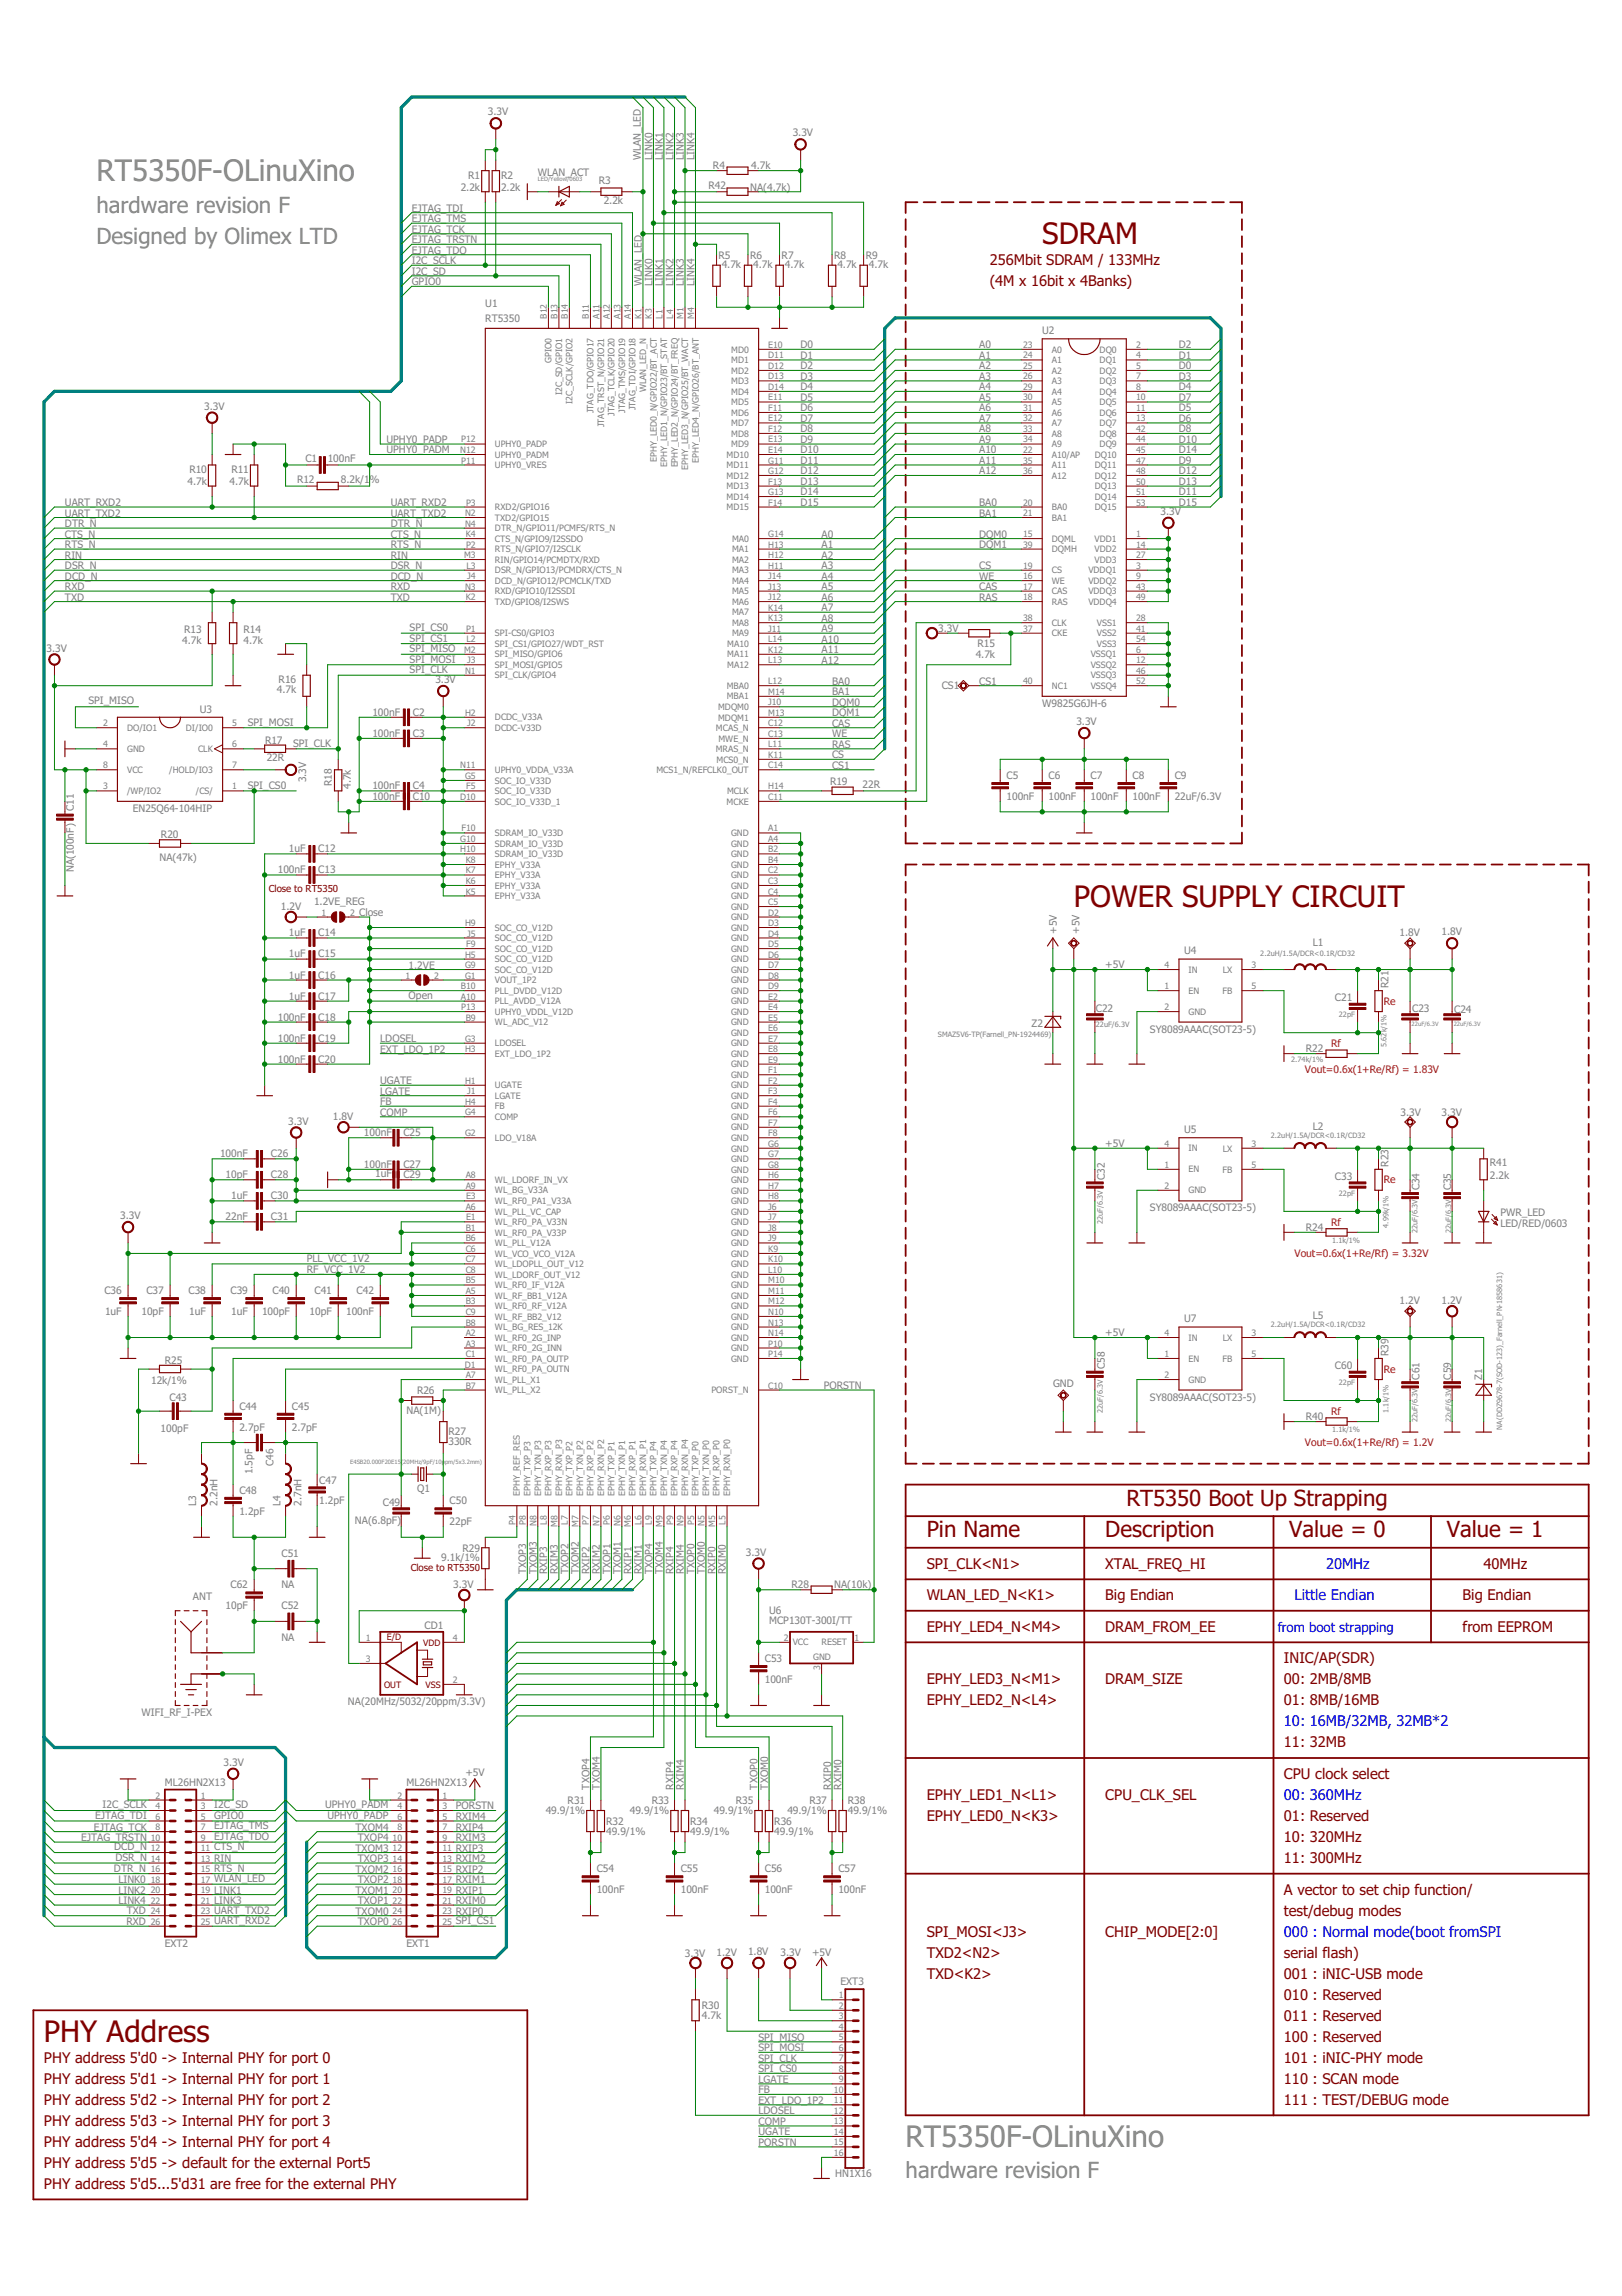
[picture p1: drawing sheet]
<svg xmlns="http://www.w3.org/2000/svg" width="210mm" height="297mm" viewBox="0 0 210 297" stroke-linecap="round" stroke-linejoin="round" font-family="sans-serif">
<defs><g id="words">
<g font-size="3.8" fill="#808080">
<text x="12.5" y="23.4">RT5350F-OLinuXino</text>
<text x="117.2" y="277.8">RT5350F-OLinuXino</text>
</g>
<g font-size="3.8" fill="#800000">
<text x="134.9" y="31.6">SDRAM</text>
<text x="139" y="117.3">POWER SUPPLY CIRCUIT</text>
<text x="5.7" y="264.2">PHY Address</text>
</g>
<g font-size="2.9" fill="#808080">
<text x="12.5" y="27.5">hardware revision F</text>
<text x="12.5" y="31.6">Designed by Olimex LTD</text>
<text x="117.2" y="281.8">hardware revision F</text>
</g>
<g font-size="2.9" fill="#800000">
<text x="145.8" y="194.8">RT5350 Boot Up Strapping</text>
<text x="119.9" y="198.9">Pin Name</text>
<text x="143" y="198.9">Description</text>
<text x="166.8" y="198.9">Value = 0</text>
<text x="187.2" y="198.9">Value = 1</text>
</g>
<g font-size="1.9" fill="#800000">
<text x="128.1" y="34.3">256Mbit SDRAM / 133MHz</text>
<text x="128.1" y="37">(4M x 16bit x 4Banks)</text>
<text x="119.9" y="203">SPI_CLK&lt;N1&gt;</text>
<text x="143" y="203">XTAL_FREQ_HI</text>
<text x="192" y="203">40MHz</text>
<text x="119.9" y="207">WLAN_LED_N&lt;K1&gt;</text>
<text x="143" y="207">Big Endian</text>
<text x="189.3" y="207">Big Endian</text>
<text x="119.9" y="211.1">EPHY_LED4_N&lt;M4&gt;</text>
<text x="143" y="211.1">DRAM_FROM_EE</text>
<text x="166.2" y="215.2">INIC/AP(SDR)</text>
<text x="189.3" y="211.1">from EEPROM</text>
<text x="119.9" y="217.9">EPHY_LED3_N&lt;M1&gt;</text>
<text x="119.9" y="220.6">EPHY_LED2_N&lt;L4&gt;</text>
<text x="143" y="217.9">DRAM_SIZE</text>
<text x="166.2" y="217.9">00: 2MB/8MB</text>
<text x="166.2" y="220.6">01: 8MB/16MB</text>
<text x="166.2" y="226.1">11: 32MB</text>
<text x="119.9" y="232.9">EPHY_LED1_N&lt;L1&gt;</text>
<text x="143" y="232.9">CPU_CLK_SEL</text>
<text x="166.2" y="230.2">CPU clock select</text>
<text x="119.9" y="235.6">EPHY_LED0_N&lt;K3&gt;</text>
<text x="166.2" y="235.6">01: Reserved</text>
<text x="166.2" y="238.3">10: 320MHz</text>
<text x="166.2" y="241">11: 300MHz</text>
<text x="166.2" y="245.1">A vector to set chip function/</text>
<text x="119.9" y="250.6">SPI_MOSI&lt;J3&gt;</text>
<text x="143" y="250.6">CHIP_MODE[2:0]</text>
<text x="166.2" y="247.8">test/debug modes</text>
<text x="119.9" y="253.3">TXD2&lt;N2&gt;</text>
<text x="119.9" y="256">TXD&lt;K2&gt;</text>
<text x="166.2" y="253.3">serial flash)</text>
<text x="166.2" y="256">001 : iNIC-USB mode</text>
<text x="166.2" y="258.7">010 : Reserved</text>
<text x="166.2" y="261.4">011 : Reserved</text>
<text x="5.7" y="266.9">PHY address 5'd0 -&gt; Internal PHY for port 0</text>
<text x="5.7" y="269.6">PHY address 5'd1 -&gt; Internal PHY for port 1</text>
<text x="166.2" y="264.2">100 : Reserved</text>
<text x="166.2" y="266.9">101 : iNIC-PHY mode</text>
<text x="166.2" y="269.6">110 : SCAN mode</text>
<text x="5.7" y="272.3">PHY address 5'd2 -&gt; Internal PHY for port 2</text>
<text x="5.7" y="275">PHY address 5'd3 -&gt; Internal PHY for port 3</text>
<text x="166.2" y="272.3">111 : TEST/DEBUG mode</text>
<text x="5.7" y="277.7">PHY address 5'd4 -&gt; Internal PHY for port 4</text>
<text x="5.7" y="280.5">PHY address 5'd5 -&gt; default for the external Port5</text>
<text x="5.7" y="283.2">PHY address 5'd5...5'd31 are free for the external PHY</text>
</g>
<g font-size="1.9" fill="#00f">
<text x="171.6" y="203">20MHz</text>
<text x="167.5" y="207">Little Endian</text>
<text x="166.2" y="223.4">10: 16MB/32MB, 32MB*2</text>
<text x="166.2" y="232.9">00: 360MHz</text>
<text x="166.2" y="250.6">000 : Normal mode(boot fromSPI</text>
</g>
<text font-size="1.7" fill="#00f" x="165.3" y="211.1">from boot strapping</text>
<g font-size="1.3" fill="#808080">
<text x="63.1" y="14.9">3.3V</text>
<text x="102.6" y="17.7">3.3V</text>
<text x="60.6" y="23.1">R1</text>
<text x="64.8" y="23.1">R2</text>
<text x="69.6" y="22.8">WLAN_ACT</text>
<text x="77.5" y="23.9">R3</text>
<text x="82.9" y="20.7" transform="rotate(-90 82.9 20.7)">WLAN_LED</text>
<text x="84.4" y="20.7" transform="rotate(-90 84.4 20.7)">LINK0</text>
<text x="85.8" y="20.7" transform="rotate(-90 85.8 20.7)">LINK1</text>
<text x="87.1" y="20.7" transform="rotate(-90 87.1 20.7)">LINK2</text>
<text x="88.5" y="20.7" transform="rotate(-90 88.5 20.7)">LINK3</text>
<text x="89.9" y="20.7" transform="rotate(-90 89.9 20.7)">LINK4</text>
<text x="92.3" y="21.9">R4</text>
<text x="97.2" y="21.8">4.7k</text>
<text x="53.3" y="27.4">EJTAG_TDI</text>
<text x="53.3" y="28.7">EJTAG_TMS</text>
<text x="59.6" y="24.7">2.2k</text>
<text x="64.8" y="24.7">2.2k</text>
<text x="78.1" y="26.4">2.2k</text>
<text x="91.7" y="24.5">R42</text>
<text x="97.1" y="24.7">NA(4.7k)</text>
<text x="53.3" y="30.1">EJTAG_TCK</text>
<text x="53.3" y="31.5">EJTAG_TRSTN</text>
<text x="53.3" y="32.8">EJTAG_TDO</text>
<text x="53.3" y="34.2">I2C_SCLK</text>
<text x="53.3" y="35.5">I2C_SD</text>
<text x="93" y="33.5">R5</text>
<text x="93.4" y="34.7">4.7k</text>
<text x="97.1" y="33.5">R6</text>
<text x="97.5" y="34.7">4.7k</text>
<text x="101.2" y="33.5">R7</text>
<text x="101.6" y="34.7">4.7k</text>
<text x="108" y="33.5">R8</text>
<text x="108.4" y="34.7">4.7k</text>
<text x="112" y="33.5">R9</text>
<text x="112.4" y="34.7">4.7k</text>
<text x="53.3" y="36.9">GPIO0</text>
<text x="62.8" y="41.7">RT5350</text>
<text x="62.8" y="39.8">U1</text>
<text x="83.1" y="37" transform="rotate(-90 83.1 37)">WLAN_LED</text>
<text x="84.4" y="37" transform="rotate(-90 84.4 37)">LINK0</text>
<text x="85.8" y="37" transform="rotate(-90 85.8 37)">LINK1</text>
<text x="87.1" y="37" transform="rotate(-90 87.1 37)">LINK2</text>
<text x="88.5" y="37" transform="rotate(-90 88.5 37)">LINK3</text>
<text x="89.9" y="37" transform="rotate(-90 89.9 37)">LINK4</text>
<text x="103.6" y="47.8">D2</text>
<text x="103.6" y="46.4">D1</text>
<text x="103.6" y="45.1">D0</text>
<text x="126.7" y="47.8">A2</text>
<text x="126.7" y="46.4">A1</text>
<text x="126.7" y="45.1">A0</text>
<text x="134.9" y="43.2">U2</text>
<text x="152.6" y="45.1">D2</text>
<text x="152.6" y="46.4">D1</text>
<text x="152.6" y="47.8">D0</text>
<text x="26.4" y="53">3.3V</text>
<text x="103.6" y="53.2">D6</text>
<text x="103.6" y="51.9">D5</text>
<text x="103.6" y="50.5">D4</text>
<text x="103.6" y="49.1">D3</text>
<text x="126.7" y="53.2">A6</text>
<text x="126.7" y="51.9">A5</text>
<text x="126.7" y="50.5">A4</text>
<text x="126.7" y="49.1">A3</text>
<text x="152.6" y="53.2">D5</text>
<text x="152.6" y="50.5">D4</text>
<text x="152.6" y="49.1">D3</text>
<text x="152.6" y="51.9">D7</text>
<text x="39.5" y="59.8">C1</text>
<text x="42.4" y="59.8">100nF</text>
<text x="50" y="57.3">UPHY0_PADP</text>
<text x="50" y="58.7">UPHY0_PADM</text>
<text x="103.6" y="58.7">D10</text>
<text x="103.6" y="57.3">D9</text>
<text x="103.6" y="55.9">D8</text>
<text x="103.6" y="54.6">D7</text>
<text x="126.7" y="58.7">A10</text>
<text x="126.7" y="57.3">A9</text>
<text x="126.7" y="55.9">A8</text>
<text x="126.7" y="54.6">A7</text>
<text x="152.6" y="58.7">D14</text>
<text x="152.6" y="57.3">D10</text>
<text x="152.6" y="55.9">D8</text>
<text x="152.6" y="54.6">D6</text>
<text x="8.4" y="65.5">UART_RXD2</text>
<text x="24.3" y="62.8">4.7k</text>
<text x="24.5" y="61.2">R10</text>
<text x="29.7" y="62.8">4.7k</text>
<text x="29.9" y="61.2">R11</text>
<text x="38.4" y="62.5">R12</text>
<text x="44.1" y="62.5">8.2k/1%</text>
<text x="50.6" y="65.5">UART_RXD2</text>
<text x="103.6" y="65.5">D15</text>
<text x="103.6" y="64.1">D14</text>
<text x="103.6" y="62.7">D13</text>
<text x="103.6" y="61.4">D12</text>
<text x="103.6" y="60">D11</text>
<text x="126.7" y="61.4">A12</text>
<text x="126.7" y="60">A11</text>
<text x="126.7" y="65.5">BA0</text>
<text x="152.6" y="65.5">D15</text>
<text x="152.6" y="62.7">D13</text>
<text x="152.6" y="61.4">D12</text>
<text x="152.6" y="64.1">D11</text>
<text x="152.6" y="60">D9</text>
<text x="8.4" y="68.2">DTR_N</text>
<text x="8.4" y="70.9">RTS_N</text>
<text x="8.4" y="66.8">UART_TXD2</text>
<text x="8.4" y="69.5">CTS_N</text>
<text x="50.6" y="68.2">DTR_N</text>
<text x="50.6" y="70.9">RTS_N</text>
<text x="50.6" y="66.8">UART_TXD2</text>
<text x="50.6" y="69.5">CTS_N</text>
<text x="106.3" y="70.9">A1</text>
<text x="106.3" y="69.5">A0</text>
<text x="126.7" y="66.8">BA1</text>
<text x="126.7" y="69.5">DQM0</text>
<text x="126.7" y="70.9">DQM1</text>
<text x="150.2" y="66.6">3.3V</text>
<text x="8.4" y="75">DCD_N</text>
<text x="8.4" y="77.7">TXD</text>
<text x="8.4" y="72.3">RIN</text>
<text x="8.4" y="73.6">DSR_N</text>
<text x="8.4" y="76.3">RXD</text>
<text x="50.6" y="75">DCD_N</text>
<text x="50.6" y="77.7">TXD</text>
<text x="50.6" y="72.3">RIN</text>
<text x="50.6" y="73.6">DSR_N</text>
<text x="50.6" y="76.3">RXD</text>
<text x="106.3" y="77.7">A6</text>
<text x="106.3" y="76.3">A5</text>
<text x="106.3" y="75">A4</text>
<text x="106.3" y="73.6">A3</text>
<text x="106.3" y="72.3">A2</text>
<text x="126.7" y="76.3">CAS</text>
<text x="126.7" y="75">WE</text>
<text x="126.7" y="77.7">RAS</text>
<text x="126.7" y="73.6">CS</text>
<text x="23.6" y="83.3">4.7k</text>
<text x="23.8" y="81.9">R13</text>
<text x="31.5" y="83.3">4.7k</text>
<text x="31.5" y="81.9">R14</text>
<text x="53" y="83">SPI_CS1</text>
<text x="53" y="81.6">SPI_CS0</text>
<text x="106.3" y="83.1">A10</text>
<text x="106.3" y="81.8">A9</text>
<text x="106.3" y="80.4">A8</text>
<text x="106.3" y="79.1">A7</text>
<text x="121.4" y="81.8">3.3V</text>
<text x="126.5" y="83.7">R15</text>
<text x="6" y="84.3">3.3V</text>
<text x="35.8" y="89.7">4.7k</text>
<text x="36.1" y="88.3">R16</text>
<text x="53" y="84.4">SPI_MISO</text>
<text x="53" y="85.7">SPI_MOSI</text>
<text x="53" y="87.1">SPI_CLK</text>
<text x="56.3" y="88.4">3.3V</text>
<text x="106.3" y="85.9">A12</text>
<text x="106.3" y="84.5">A11</text>
<text x="107.7" y="88.6">BA0</text>
<text x="107.7" y="89.9">BA1</text>
<text x="121.9" y="89.2">CS1</text>
<text x="126.3" y="85.2">4.7k</text>
<text x="126.7" y="88.6">CS1</text>
<text x="11.4" y="91">SPI_MISO</text>
<text x="25.9" y="92.3">U3</text>
<text x="32.1" y="93.9">SPI_MOSI</text>
<text x="48.2" y="92.6">100nF</text>
<text x="48.2" y="95.3">100nF</text>
<text x="53.4" y="92.6">C2</text>
<text x="53.4" y="95.3">C3</text>
<text x="107.7" y="91.3">DQM0</text>
<text x="107.7" y="92.7">DQM1</text>
<text x="107.7" y="94">CAS</text>
<text x="107.7" y="95.4">WE</text>
<text x="134.9" y="91.4">W9825G6JH-6</text>
<text x="139.3" y="93.8">3.3V</text>
<text x="34.3" y="96.2">R17</text>
<text x="34.5" y="98.5">22R</text>
<text x="37.9" y="96.6">SPI_CLK</text>
<text x="39.6" y="101.2" transform="rotate(-90 39.6 101.2)">3.3V</text>
<text x="43" y="101.7" transform="rotate(-90 43 101.7)">R18</text>
<text x="107.4" y="101.5">R19</text>
<text x="107.7" y="96.7">RAS</text>
<text x="107.7" y="98.1">CS</text>
<text x="107.7" y="99.5">CS1</text>
<text x="111.6" y="101.9">22R</text>
<text x="130.3" y="100.8">C5</text>
<text x="135.7" y="100.8">C6</text>
<text x="141.1" y="100.8">C7</text>
<text x="146.6" y="100.8">C8</text>
<text x="152" y="100.8">C9</text>
<text x="9.6" y="104.9" transform="rotate(-90 9.6 104.9)">C11</text>
<text x="17.2" y="105">EN25Q64-104HIP</text>
<text x="32.1" y="102">SPI_CS0</text>
<text x="45.4" y="102" transform="rotate(-90 45.4 102)">4.7k</text>
<text x="48.2" y="103.5">100nF</text>
<text x="48.2" y="102.1">100nF</text>
<text x="53.4" y="103.5">C10</text>
<text x="53.4" y="102.1">C4</text>
<text x="130.3" y="103.5">100nF</text>
<text x="135.7" y="103.5">100nF</text>
<text x="141.1" y="103.5">100nF</text>
<text x="146.6" y="103.5">100nF</text>
<text x="152" y="103.5">22uF/6.3V</text>
<text x="9.6" y="112.8" transform="rotate(-90 9.6 112.8)">NA(100nF)</text>
<text x="20.6" y="111.4">NA(47k)</text>
<text x="20.8" y="108.4">R20</text>
<text x="36" y="113">100nF</text>
<text x="37.4" y="110.3">1uF</text>
<text x="41.2" y="110.3">C12</text>
<text x="41.2" y="113">C13</text>
<text x="36.4" y="117.8">1.2V</text>
<text x="40.6" y="117.1">1.2VE_REG</text>
<text x="46.5" y="118.5">Close</text>
<text x="37.4" y="123.9">1uF</text>
<text x="37.4" y="121.2">1uF</text>
<text x="41.2" y="123.9">C15</text>
<text x="41.2" y="121.2">C14</text>
<text x="52.9" y="125.3">1.2VE</text>
<text x="136.8" y="120.8" transform="rotate(-90 136.8 120.8)">+5V</text>
<text x="139.7" y="120.8" transform="rotate(-90 139.7 120.8)">+5V</text>
<text x="143" y="125.2">+5V</text>
<text x="153.2" y="123.4">U4</text>
<text x="169.9" y="122.4">L1</text>
<text x="181.1" y="121.1">1.8V</text>
<text x="186.6" y="121">1.8V</text>
<text x="37.4" y="129.3">1uF</text>
<text x="37.4" y="126.6">1uF</text>
<text x="41.2" y="129.3">C17</text>
<text x="41.2" y="126.6">C16</text>
<text x="52.9" y="129.2">Open</text>
<text x="141.8" y="130.9">C22</text>
<text x="172.8" y="129.5">C21</text>
<text x="179.7" y="127.8" transform="rotate(-90 179.7 127.8)">R21</text>
<text x="182.7" y="130.9">C23</text>
<text x="188.2" y="131">C24</text>
<text x="36" y="137.5">100nF</text>
<text x="36" y="134.8">100nF</text>
<text x="36" y="132">100nF</text>
<text x="41.2" y="137.5">C20</text>
<text x="41.2" y="134.8">C19</text>
<text x="41.2" y="132">C18</text>
<text x="49.2" y="134.8">LDOSEL</text>
<text x="49.2" y="136.2">EXT_LDO_1P2</text>
<text x="133.5" y="132.8">Z2</text>
<text x="148.8" y="133.6">SY8089AAAC(SOT23-5)</text>
<text x="169" y="136.1">R22</text>
<text x="49.2" y="140.3">UGATE</text>
<text x="49.2" y="141.6">LGATE</text>
<text x="49.2" y="143">FB</text>
<text x="28.5" y="149.7">100nF</text>
<text x="35.1" y="149.7">C26</text>
<text x="37.3" y="145.5">3.3V</text>
<text x="43.1" y="145">1.8V</text>
<text x="47.1" y="147">100nF</text>
<text x="49.2" y="144.3">COMP</text>
<text x="52.2" y="147">C25</text>
<text x="143" y="148.4">+5V</text>
<text x="153.2" y="146.5">U5</text>
<text x="169.9" y="146.2">L2</text>
<text x="181.3" y="144.3">3.3V</text>
<text x="186.6" y="144.3">3.3V</text>
<text x="29.2" y="152.4">10pF</text>
<text x="29.9" y="155.2">1uF</text>
<text x="35.1" y="152.4">C28</text>
<text x="35.1" y="155.2">C30</text>
<text x="47.1" y="151.1">100nF</text>
<text x="48.5" y="152.3">1uF</text>
<text x="52.2" y="151.1">C27</text>
<text x="52.2" y="152.4">C29</text>
<text x="143" y="152.6" transform="rotate(-90 143 152.6)">C32</text>
<text x="172.8" y="152.6">C33</text>
<text x="179.7" y="150.9" transform="rotate(-90 179.7 150.9)">R23</text>
<text x="183.7" y="154" transform="rotate(-90 183.7 154)">C34</text>
<text x="187.8" y="154" transform="rotate(-90 187.8 154)">C35</text>
<text x="192.8" y="152.5">2.2k</text>
<text x="192.8" y="150.9">R41</text>
<text x="15.5" y="157.7">3.3V</text>
<text x="29.2" y="157.9">22nF</text>
<text x="35.1" y="157.9">C31</text>
<text x="148.8" y="156.7">SY8089AAAC(SOT23-5)</text>
<text x="169" y="159.2">R24</text>
<text x="194.2" y="158.8">LED/RED/0603</text>
<text x="194.2" y="157.3">PWR_LED</text>
<text x="13.5" y="167.4">C36</text>
<text x="18.9" y="167.4">C37</text>
<text x="24.4" y="167.4">C38</text>
<text x="29.8" y="167.4">C39</text>
<text x="35.3" y="167.4">C40</text>
<text x="39.7" y="164.7">RF_VCC_1V2</text>
<text x="39.7" y="163.3">PLL_VCC_1V2</text>
<text x="40.7" y="167.4">C41</text>
<text x="46.1" y="167.4">C42</text>
<text x="13.6" y="170.1">1uF</text>
<text x="18.3" y="170.1">10pF</text>
<text x="24.5" y="170.1">1uF</text>
<text x="29.9" y="170.1">1uF</text>
<text x="33.9" y="170.1">100pF</text>
<text x="40.1" y="170.1">10pF</text>
<text x="44.8" y="170.1">100nF</text>
<text x="143" y="172.8">+5V</text>
<text x="153.2" y="171">U7</text>
<text x="169.9" y="170.7">L5</text>
<text x="181.1" y="168.7">1.2V</text>
<text x="186.6" y="168.7">1.2V</text>
<text x="19.6" y="179">12k/1%</text>
<text x="21.3" y="176.4">R25</text>
<text x="106.6" y="179.7">PORSTN</text>
<text x="136.3" y="179.5">GND</text>
<text x="143" y="177.1" transform="rotate(-90 143 177.1)">C58</text>
<text x="172.8" y="177.1">C60</text>
<text x="179.7" y="175.4" transform="rotate(-90 179.7 175.4)">R39</text>
<text x="183.7" y="178.5" transform="rotate(-90 183.7 178.5)">C61</text>
<text x="187.8" y="178.5" transform="rotate(-90 187.8 178.5)">C59</text>
<text x="191.8" y="178.6" transform="rotate(-90 191.8 178.6)">Z1</text>
<text x="20.8" y="185.2">100pF</text>
<text x="21.9" y="181.2">C43</text>
<text x="31" y="185.1">2.7pF</text>
<text x="31" y="182.4">C44</text>
<text x="37.8" y="185.1">2.7pF</text>
<text x="37.8" y="182.4">C45</text>
<text x="52.6" y="183">NA(1M)</text>
<text x="54" y="180.4">R26</text>
<text x="58" y="185.7">R27</text>
<text x="148.8" y="181.2">SY8089AAAC(SOT23-5)</text>
<text x="169" y="183.7">R40</text>
<text x="32.7" y="190.7" transform="rotate(-90 32.7 190.7)">1.5pF</text>
<text x="35.4" y="189.7" transform="rotate(-90 35.4 189.7)">C46</text>
<text x="58" y="186.9">330R</text>
<text x="25.4" y="194.8" transform="rotate(-90 25.4 194.8)">L3</text>
<text x="28.1" y="194.8" transform="rotate(-90 28.1 194.8)">2.2nH</text>
<text x="31" y="196">1.2pF</text>
<text x="31" y="193.2">C48</text>
<text x="36.3" y="194.8" transform="rotate(-90 36.3 194.8)">L4</text>
<text x="39" y="194.8" transform="rotate(-90 39 194.8)">2.7nH</text>
<text x="41.3" y="194.6">1.2pF</text>
<text x="41.3" y="192">C47</text>
<text x="45.9" y="197.2">NA(6.8pF)</text>
<text x="49.5" y="194.9">C49</text>
<text x="54" y="193">Q1</text>
<text x="58.2" y="197.3">22pF</text>
<text x="58.2" y="194.6">C50</text>
<text x="36.4" y="201.4">C51</text>
<text x="57.1" y="202">9.1k/1%</text>
<text x="59.9" y="200.8">R29</text>
<text x="68.1" y="203.6" transform="rotate(-90 68.1 203.6)">TXOP3</text>
<text x="69.5" y="203.6" transform="rotate(-90 69.5 203.6)">TXOM3</text>
<text x="70.8" y="203.6" transform="rotate(-90 70.8 203.6)">RXIP3</text>
<text x="72.2" y="203.6" transform="rotate(-90 72.2 203.6)">RXIM3</text>
<text x="73.5" y="203.6" transform="rotate(-90 73.5 203.6)">TXOP2</text>
<text x="74.9" y="203.6" transform="rotate(-90 74.9 203.6)">TXOM2</text>
<text x="76.3" y="203.6" transform="rotate(-90 76.3 203.6)">RXIP2</text>
<text x="77.6" y="203.6" transform="rotate(-90 77.6 203.6)">RXIM2</text>
<text x="79" y="203.6" transform="rotate(-90 79 203.6)">TXOP1</text>
<text x="80.3" y="203.6" transform="rotate(-90 80.3 203.6)">TXOM1</text>
<text x="81.7" y="203.6" transform="rotate(-90 81.7 203.6)">RXIP1</text>
<text x="83.1" y="203.6" transform="rotate(-90 83.1 203.6)">RXIM1</text>
<text x="84.4" y="203.6" transform="rotate(-90 84.4 203.6)">TXOP4</text>
<text x="85.8" y="203.6" transform="rotate(-90 85.8 203.6)">TXOM4</text>
<text x="87.1" y="203.6" transform="rotate(-90 87.1 203.6)">RXIP4</text>
<text x="88.5" y="203.6" transform="rotate(-90 88.5 203.6)">RXIM4</text>
<text x="89.9" y="203.6" transform="rotate(-90 89.9 203.6)">TXOP0</text>
<text x="91.2" y="203.6" transform="rotate(-90 91.2 203.6)">TXOM0</text>
<text x="92.6" y="203.6" transform="rotate(-90 92.6 203.6)">RXIP0</text>
<text x="93.9" y="203.6" transform="rotate(-90 93.9 203.6)">RXIM0</text>
<text x="96.5" y="201.3">3.3V</text>
<text x="25" y="207">ANT</text>
<text x="29.2" y="208.2">10pF</text>
<text x="29.8" y="205.5">C62</text>
<text x="36.4" y="205.5">NA</text>
<text x="36.4" y="208.2">C52</text>
<text x="58.7" y="205.4">3.3V</text>
<text x="99.5" y="208.8">U6</text>
<text x="102.4" y="205.4">R28</text>
<text x="108" y="205.4">NA(10k)</text>
<text x="36.4" y="212.3">NA</text>
<text x="54.9" y="210.8">CD1</text>
<text x="99" y="215">C53</text>
<text x="99.5" y="210.2">MCP130T-300I/TT</text>
<text x="18.3" y="222">WIFI_RF_I-PEX</text>
<text x="45" y="220.6">NA(20MHz/5032/20ppm/3.3V)</text>
<text x="99" y="217.7">100nF</text>
<text x="13.3" y="234">I2C_SCLK</text>
<text x="21.3" y="231.1">ML26HN2X13</text>
<text x="27.7" y="234">I2C_SD</text>
<text x="28.9" y="228.5">3.3V</text>
<text x="42.1" y="234">UPHY0_PADM</text>
<text x="52.6" y="231.1">ML26HN2X13</text>
<text x="60.2" y="229.7">+5V</text>
<text x="73.5" y="233.4">R31</text>
<text x="76.3" y="231.5" transform="rotate(-90 76.3 231.5)">TXOP4</text>
<text x="77.6" y="231.5" transform="rotate(-90 77.6 231.5)">TXOM4</text>
<text x="84.3" y="233.4">R33</text>
<text x="87.1" y="231.5" transform="rotate(-90 87.1 231.5)">RXIP4</text>
<text x="88.5" y="231.5" transform="rotate(-90 88.5 231.5)">RXIM4</text>
<text x="95.2" y="233.4">R35</text>
<text x="98" y="231.5" transform="rotate(-90 98 231.5)">TXOP0</text>
<text x="99.4" y="231.5" transform="rotate(-90 99.4 231.5)">TXOM0</text>
<text x="104.7" y="233.4">R37</text>
<text x="107.5" y="231.5" transform="rotate(-90 107.5 231.5)">RXIP0</text>
<text x="108.9" y="231.5" transform="rotate(-90 108.9 231.5)">RXIM0</text>
<text x="109.7" y="233.4">R38</text>
<text x="10.5" y="238.2">EJTAG_TRSTN</text>
<text x="12.2" y="236.8">EJTAG_TCK</text>
<text x="12.3" y="235.3">EJTAG_TDI</text>
<text x="14.8" y="239.4">DCD_N</text>
<text x="27.7" y="236.7">EJTAG_TMS</text>
<text x="27.7" y="238">EJTAG_TDO</text>
<text x="27.7" y="235.3">GPIO0</text>
<text x="27.7" y="239.4">CTS_N</text>
<text x="42.4" y="235.3">UPHY0_PADP</text>
<text x="46" y="236.8">TXOM4</text>
<text x="46" y="239.5">TXOM3</text>
<text x="46.3" y="238.2">TXOP4</text>
<text x="59" y="236.8">RXIP4</text>
<text x="59" y="235.5">RXIM4</text>
<text x="59" y="234.1">PORSTN</text>
<text x="59" y="239.5">RXIP3</text>
<text x="59" y="238.2">RXIM3</text>
<text x="70.6" y="234.6">49.9/1%</text>
<text x="78.4" y="237.4">49.9/1%</text>
<text x="78.4" y="236.2">R32</text>
<text x="81.5" y="234.6">49.9/1%</text>
<text x="89.3" y="237.4">49.9/1%</text>
<text x="89.3" y="236.2">R34</text>
<text x="92.4" y="234.6">49.9/1%</text>
<text x="100.2" y="237.4">49.9/1%</text>
<text x="100.2" y="236.2">R36</text>
<text x="101.9" y="234.6">49.9/1%</text>
<text x="109.7" y="234.6">49.9/1%</text>
<text x="14.8" y="242.1">DTR_N</text>
<text x="14.9" y="240.8">DSR_N</text>
<text x="15.3" y="245">LINK2</text>
<text x="15.3" y="243.6">LINK0</text>
<text x="27.7" y="245">LINK1</text>
<text x="27.7" y="242.1">RTS_N</text>
<text x="27.7" y="243.5">WLAN_LED</text>
<text x="27.7" y="240.9">RIN</text>
<text x="46" y="242.3">TXOM2</text>
<text x="46" y="245">TXOM1</text>
<text x="46.3" y="240.9">TXOP3</text>
<text x="46.3" y="243.6">TXOP2</text>
<text x="59" y="242.3">RXIP2</text>
<text x="59" y="240.9">RXIM2</text>
<text x="59" y="243.6">RXIM1</text>
<text x="59" y="245">RXIP1</text>
<text x="77.2" y="244.9">100nF</text>
<text x="77.2" y="242.2">C54</text>
<text x="88.1" y="244.9">100nF</text>
<text x="88.1" y="242.2">C55</text>
<text x="99" y="244.9">100nF</text>
<text x="99" y="242.2">C56</text>
<text x="108.5" y="244.9">100nF</text>
<text x="108.5" y="242.2">C57</text>
<text x="15.3" y="246.3">LINK4</text>
<text x="16.4" y="249.1">RXD</text>
<text x="16.4" y="247.6">TXD</text>
<text x="21.3" y="251.9">EXT2</text>
<text x="27.7" y="246.3">LINK3</text>
<text x="27.7" y="248.9">UART_RXD2</text>
<text x="27.7" y="247.6">UART_TXD2</text>
<text x="46" y="247.7">TXOM0</text>
<text x="46.3" y="249.1">TXOP0</text>
<text x="46.3" y="246.3">TXOP1</text>
<text x="52.6" y="251.9">EXT1</text>
<text x="59" y="247.7">RXIP0</text>
<text x="59" y="246.3">RXIM0</text>
<text x="59" y="248.9">SPI_CS1</text>
<text x="88.6" y="253.1">3.3V</text>
<text x="92.7" y="253">1.2V</text>
<text x="96.8" y="252.9">1.8V</text>
<text x="101" y="253">3.3V</text>
<text x="105.1" y="253">+5V</text>
<text x="108.8" y="256.8">EXT3</text>
<text x="90.8" y="261.2">4.7k</text>
<text x="90.8" y="259.9">R30</text>
<text x="98.2" y="264">SPI_MISO</text>
<text x="98.2" y="265.4">SPI_MOSI</text>
<text x="98.2" y="266.7">SPI_CLK</text>
<text x="98.2" y="268.1">SPI_CS0</text>
<text x="98.2" y="269.5">LGATE</text>
<text x="98.2" y="273.5">LDOSEL</text>
<text x="98.2" y="272.2">EXT_LDO_1P2</text>
<text x="98.2" y="270.8">FB</text>
<text x="98.2" y="274.9">COMP</text>
<text x="98.2" y="277.6">PORSTN</text>
<text x="98.2" y="276.3">UGATE</text>
<text x="108.1" y="281.7">HN1X16</text>
</g>
<g font-size="1.3" fill="#f00">
<text x="179.1" y="130">Re</text>
<text x="172.3" y="135.4">Rf</text>
<text x="168.9" y="138.8">Vout=0.6x(1+Re/Rf) = 1.83V</text>
<text x="179.1" y="153.1">Re</text>
<text x="172.3" y="158.6">Rf</text>
<text x="167.5" y="162.6">Vout=0.6x(1+Re/Rf) = 3.32V</text>
<text x="179.1" y="177.6">Re</text>
<text x="172.3" y="183">Rf</text>
<text x="168.9" y="187.1">Vout=0.6x(1+Re/Rf) = 1.2V</text>
</g>
<g font-size="1.2" fill="#800000">
<text x="34.8" y="115.4">Close to RT5350</text>
<text x="53.2" y="203.3">Close to RT5350</text>
</g>
<g font-size="1.1" fill="#808080">
<text x="70.8" y="41.2" transform="rotate(-90 70.8 41.2)">B12</text>
<text x="72.1" y="41.2" transform="rotate(-90 72.1 41.2)">B13</text>
<text x="73.5" y="41.2" transform="rotate(-90 73.5 41.2)">B14</text>
<text x="76.2" y="41.2" transform="rotate(-90 76.2 41.2)">B11</text>
<text x="77.6" y="41.2" transform="rotate(-90 77.6 41.2)">A11</text>
<text x="78.9" y="41.2" transform="rotate(-90 78.9 41.2)">A12</text>
<text x="80.3" y="41.2" transform="rotate(-90 80.3 41.2)">A13</text>
<text x="81.7" y="41.2" transform="rotate(-90 81.7 41.2)">A14</text>
<text x="83" y="41.2" transform="rotate(-90 83 41.2)">K1</text>
<text x="84.4" y="41.2" transform="rotate(-90 84.4 41.2)">K3</text>
<text x="85.7" y="41.2" transform="rotate(-90 85.7 41.2)">L1</text>
<text x="87.1" y="41.2" transform="rotate(-90 87.1 41.2)">L4</text>
<text x="88.5" y="41.2" transform="rotate(-90 88.5 41.2)">M1</text>
<text x="89.8" y="41.2" transform="rotate(-90 89.8 41.2)">M4</text>
<text x="71.4" y="47" transform="rotate(-90 71.4 47)">GPIO0</text>
<text x="94.6" y="45.6">MD0</text>
<text x="94.6" y="47">MD1</text>
<text x="99.4" y="45">E10</text>
<text x="99.4" y="46.4">D11</text>
<text x="99.4" y="47.7">D12</text>
<text x="132.4" y="45">23</text>
<text x="132.4" y="46.4">24</text>
<text x="132.4" y="47.7">25</text>
<text x="136.1" y="45.6">A0</text>
<text x="136.1" y="47">A1</text>
<text x="142.3" y="45.6">DQ0</text>
<text x="142.3" y="47">DQ1</text>
<text x="147" y="45">2</text>
<text x="147" y="46.4">4</text>
<text x="147" y="47.7">5</text>
<text x="72.7" y="51.2" transform="rotate(-90 72.7 51.2)">I2C_SD/GPIO1</text>
<text x="74.1" y="52.3" transform="rotate(-90 74.1 52.3)">I2C_SCLK/GPIO2</text>
<text x="76.8" y="53.5" transform="rotate(-90 76.8 53.5)">JTAG_TDO/GPIO17</text>
<text x="79.5" y="53.8" transform="rotate(-90 79.5 53.8)">JTAG_TCLK/GPIO20</text>
<text x="80.9" y="53.4" transform="rotate(-90 80.9 53.4)">JTAG_TMS/GPIO19</text>
<text x="82.3" y="53.1" transform="rotate(-90 82.3 53.1)">JTAG_TDI/GPIO18</text>
<text x="83.6" y="50.8" transform="rotate(-90 83.6 50.8)">WLAN_LED_N</text>
<text x="94.6" y="52.4">MD5</text>
<text x="94.6" y="53.8">MD6</text>
<text x="94.6" y="48.3">MD2</text>
<text x="94.6" y="49.7">MD3</text>
<text x="94.6" y="51.1">MD4</text>
<text x="99.4" y="51.8">E11</text>
<text x="99.4" y="53.2">F11</text>
<text x="99.4" y="49.1">D13</text>
<text x="99.4" y="50.4">D14</text>
<text x="132.4" y="49.1">26</text>
<text x="132.4" y="50.4">29</text>
<text x="132.4" y="51.8">30</text>
<text x="132.4" y="53.2">31</text>
<text x="136.1" y="48.3">A2</text>
<text x="136.1" y="49.7">A3</text>
<text x="136.1" y="51">A4</text>
<text x="136.1" y="52.4">A5</text>
<text x="136.1" y="53.8">A6</text>
<text x="142.3" y="48.3">DQ2</text>
<text x="142.3" y="49.7">DQ3</text>
<text x="142.3" y="51.1">DQ4</text>
<text x="142.3" y="52.4">DQ5</text>
<text x="142.3" y="53.8">DQ6</text>
<text x="147" y="49.1">7</text>
<text x="147" y="50.4">8</text>
<text x="147" y="51.8">10</text>
<text x="147" y="53.2">11</text>
<text x="59.6" y="58.6">N12</text>
<text x="59.7" y="60">P11</text>
<text x="59.7" y="57.2">P12</text>
<text x="64.1" y="59.2">UPHY0_PADM</text>
<text x="64.1" y="57.8">UPHY0_PADP</text>
<text x="78.2" y="55.3" transform="rotate(-90 78.2 55.3)">JTAG_TRST_N/GPIO21</text>
<text x="85" y="59.8" transform="rotate(-90 85 59.8)">EPHY_LED0_N/GPIO22/BT_ACT</text>
<text x="90.4" y="59.8" transform="rotate(-90 90.4 59.8)">EPHY_LED4_N/GPIO26/BT_ANT</text>
<text x="94" y="59.2">MD10</text>
<text x="94.6" y="55.1">MD7</text>
<text x="94.6" y="56.5">MD8</text>
<text x="94.6" y="57.9">MD9</text>
<text x="99.4" y="60">G11</text>
<text x="99.4" y="54.5">E12</text>
<text x="99.4" y="55.9">F12</text>
<text x="99.4" y="57.2">E13</text>
<text x="99.4" y="58.6">E14</text>
<text x="132.4" y="54.5">32</text>
<text x="132.4" y="55.9">33</text>
<text x="132.4" y="57.2">34</text>
<text x="132.4" y="58.6">22</text>
<text x="132.4" y="60">35</text>
<text x="136.1" y="55.1">A7</text>
<text x="136.1" y="56.5">A8</text>
<text x="136.1" y="57.8">A9</text>
<text x="136.1" y="59.2">A10/AP</text>
<text x="141.7" y="59.2">DQ10</text>
<text x="142.3" y="55.1">DQ7</text>
<text x="142.3" y="56.5">DQ8</text>
<text x="142.3" y="57.9">DQ9</text>
<text x="147" y="54.5">13</text>
<text x="147" y="55.9">42</text>
<text x="147" y="57.2">44</text>
<text x="147" y="58.6">45</text>
<text x="147" y="60">47</text>
<text x="60.3" y="65.4">P3</text>
<text x="64.1" y="60.6">UPHY0_VRES</text>
<text x="86.3" y="60.4" transform="rotate(-90 86.3 60.4)">EPHY_LED1_N/GPIO23/BT_STAT</text>
<text x="87.7" y="60.5" transform="rotate(-90 87.7 60.5)">EPHY_LED2_N/GPIO24/BT_FREQ</text>
<text x="89.1" y="60.8" transform="rotate(-90 89.1 60.8)">EPHY_LED3_N/GPIO25/BT_WACT</text>
<text x="94" y="60.6">MD11</text>
<text x="94" y="61.9">MD12</text>
<text x="94" y="63.3">MD13</text>
<text x="94" y="64.7">MD14</text>
<text x="99.4" y="61.3">G12</text>
<text x="99.4" y="62.7">F13</text>
<text x="99.4" y="64">G13</text>
<text x="99.4" y="65.4">F14</text>
<text x="132.4" y="65.4">20</text>
<text x="132.4" y="61.3">36</text>
<text x="136.1" y="60.6">A11</text>
<text x="136.1" y="61.9">A12</text>
<text x="141.7" y="60.6">DQ11</text>
<text x="141.7" y="61.9">DQ12</text>
<text x="141.7" y="63.3">DQ13</text>
<text x="141.7" y="64.7">DQ14</text>
<text x="147" y="61.3">48</text>
<text x="147" y="62.7">50</text>
<text x="147" y="64">51</text>
<text x="147" y="65.4">53</text>
<text x="60.2" y="66.8">N2</text>
<text x="60.2" y="68.1">N4</text>
<text x="60.3" y="69.5">K4</text>
<text x="60.3" y="70.8">P2</text>
<text x="64.1" y="67.4">TXD2/GPIO15</text>
<text x="64.1" y="71.4">RTS_N/GPIO7/I2SCLK</text>
<text x="64.1" y="66">RXD2/GPIO16</text>
<text x="64.1" y="70.1">CTS_N/GPIO9/I2SSDO</text>
<text x="64.1" y="68.7">DTR_N/GPIO11/PCMFS/RTS_N</text>
<text x="94" y="66">MD15</text>
<text x="94.7" y="71.5">MA1</text>
<text x="94.7" y="70.1">MA0</text>
<text x="99.4" y="70.8">H13</text>
<text x="99.4" y="69.5">G14</text>
<text x="132.4" y="66.8">21</text>
<text x="132.4" y="69.5">15</text>
<text x="132.4" y="70.8">39</text>
<text x="136.1" y="66">BA0</text>
<text x="136.1" y="67.4">BA1</text>
<text x="136.1" y="70.1">DQML</text>
<text x="136.1" y="71.4">DQMH</text>
<text x="141.7" y="70.1">VDD1</text>
<text x="141.7" y="71.5">VDD2</text>
<text x="141.7" y="66">DQ15</text>
<text x="147" y="69.5">1</text>
<text x="147" y="70.8">14</text>
<text x="60.1" y="72.2">M3</text>
<text x="60.2" y="76.3">N3</text>
<text x="60.3" y="77.6">K2</text>
<text x="60.4" y="73.6">L3</text>
<text x="60.5" y="74.9">J4</text>
<text x="64.1" y="74.2">DSR_N/GPIO13/PCMDRX/CTS_N</text>
<text x="64.1" y="72.8">RIN/GPIO14/PCMDTX/RXD</text>
<text x="64.1" y="76.9">RXD/GPIO10/I2SSDI</text>
<text x="64.1" y="75.5">DCD_N/GPIO12/PCMCLK/TXD</text>
<text x="94.7" y="74.2">MA3</text>
<text x="94.7" y="72.8">MA2</text>
<text x="94.7" y="76.9">MA5</text>
<text x="94.7" y="75.5">MA4</text>
<text x="99.4" y="73.6">H11</text>
<text x="99.4" y="72.2">H12</text>
<text x="99.4" y="77.6">J12</text>
<text x="99.4" y="76.3">J13</text>
<text x="99.4" y="74.9">J14</text>
<text x="132.4" y="73.6">19</text>
<text x="132.4" y="74.9">16</text>
<text x="132.4" y="76.3">17</text>
<text x="132.4" y="77.6">18</text>
<text x="136.1" y="74.2">CS</text>
<text x="136.1" y="75.5">WE</text>
<text x="136.1" y="76.9">CAS</text>
<text x="140.8" y="74.2">VDDQ1</text>
<text x="140.8" y="75.5">VDDQ2</text>
<text x="140.8" y="76.9">VDDQ3</text>
<text x="141.7" y="72.8">VDD3</text>
<text x="147" y="73.6">3</text>
<text x="147" y="74.9">9</text>
<text x="147" y="76.3">43</text>
<text x="147" y="77.6">49</text>
<text x="147" y="72.2">27</text>
<text x="60.3" y="81.7">P1</text>
<text x="60.4" y="83.1">L2</text>
<text x="64.1" y="82.3">SPI-CS0/GPIO3</text>
<text x="64.1" y="78.2">TXD/GPIO8/I2SWS</text>
<text x="64.1" y="83.7">SPI_CS1/GPIO27/WDT_RST</text>
<text x="94.1" y="83.7">MA10</text>
<text x="94.7" y="82.3">MA9</text>
<text x="94.7" y="78.3">MA6</text>
<text x="94.7" y="81">MA8</text>
<text x="94.7" y="79.6">MA7</text>
<text x="99.4" y="81.7">J11</text>
<text x="99.4" y="80.4">K13</text>
<text x="99.4" y="79">K14</text>
<text x="99.4" y="83.1">L14</text>
<text x="132.4" y="80.4">38</text>
<text x="132.4" y="81.7">37</text>
<text x="136.1" y="78.2">RAS</text>
<text x="136.1" y="81">CLK</text>
<text x="136.1" y="82.3">CKE</text>
<text x="140.8" y="78.3">VDDQ4</text>
<text x="141.9" y="81">VSS1</text>
<text x="141.9" y="82.3">VSS2</text>
<text x="141.9" y="83.7">VSS3</text>
<text x="147" y="80.4">28</text>
<text x="147" y="81.7">41</text>
<text x="147" y="83.1">54</text>
<text x="60.1" y="84.4">M2</text>
<text x="60.2" y="87.2">N1</text>
<text x="60.5" y="85.8">J3</text>
<text x="64.1" y="87.8">SPI_CLK/GPIO4</text>
<text x="64.1" y="85">SPI_MISO/GPIO6</text>
<text x="64.1" y="86.4">SPI_MOSI/GPIO5</text>
<text x="94.1" y="89.1">MBA0</text>
<text x="94.1" y="85.1">MA11</text>
<text x="94.1" y="86.4">MA12</text>
<text x="99.4" y="84.4">K12</text>
<text x="99.4" y="88.5">L12</text>
<text x="99.4" y="85.8">L13</text>
<text x="99.4" y="89.9">M14</text>
<text x="132.4" y="88.5">40</text>
<text x="136.1" y="89.1">NC1</text>
<text x="141.1" y="85.1">VSSQ1</text>
<text x="141.1" y="86.4">VSSQ2</text>
<text x="141.1" y="87.8">VSSQ3</text>
<text x="141.1" y="89.1">VSSQ4</text>
<text x="147" y="84.4">6</text>
<text x="147" y="85.8">12</text>
<text x="147" y="87.2">46</text>
<text x="147" y="88.5">52</text>
<text x="13.3" y="94">2</text>
<text x="16.5" y="94.6">DO/IO1</text>
<text x="24.1" y="94.6">DI/IO0</text>
<text x="30.1" y="94">5</text>
<text x="60.2" y="92.6">H2</text>
<text x="60.5" y="94">J2</text>
<text x="64.1" y="93.2">DCDC_V33A</text>
<text x="64.1" y="94.6">DCDC-V33D</text>
<text x="92.7" y="94.6">MCAS_N</text>
<text x="92.9" y="91.9">MDQM0</text>
<text x="92.9" y="93.2">MDQM1</text>
<text x="93" y="95.9">MWE_N</text>
<text x="94.1" y="90.5">MBA1</text>
<text x="99.4" y="91.2">J10</text>
<text x="99.4" y="94">C12</text>
<text x="99.4" y="95.3">C13</text>
<text x="99.4" y="92.6">M13</text>
<text x="13.3" y="99.4">8</text>
<text x="13.3" y="96.7">4</text>
<text x="16.5" y="100">VCC</text>
<text x="16.5" y="97.3">GND</text>
<text x="21.9" y="100">/HOLD/IO3</text>
<text x="25.6" y="97.3">CLK</text>
<text x="30.1" y="96.7">6</text>
<text x="30.1" y="99.4">7</text>
<text x="59.6" y="99.4">N11</text>
<text x="60.2" y="100.8">G5</text>
<text x="64.1" y="101.4">SOC_IO_V33D</text>
<text x="64.1" y="100">UPHY0_VDDA_V33A</text>
<text x="85" y="100">MCS1_N/REFCLK0_OUT</text>
<text x="92.6" y="97.3">MRAS_N</text>
<text x="92.7" y="98.7">MCS0_N</text>
<text x="99.4" y="98">K11</text>
<text x="99.4" y="96.7">L11</text>
<text x="99.4" y="99.4">C14</text>
<text x="13.3" y="102.1">3</text>
<text x="16.5" y="102.7">/WP/IO2</text>
<text x="25.4" y="102.7">/CS/</text>
<text x="30.1" y="102.1">1</text>
<text x="59.5" y="103.5">D10</text>
<text x="59.7" y="107.6">F10</text>
<text x="60.3" y="102.1">F5</text>
<text x="64.1" y="102.7">SOC_IO_V33D</text>
<text x="64.1" y="104.1">SOC_IO_V33D_1</text>
<text x="94" y="104.1">MCKE</text>
<text x="94.1" y="102.7">MCLK</text>
<text x="99.4" y="107.6">A1</text>
<text x="99.4" y="103.5">C11</text>
<text x="99.4" y="102.1">H14</text>
<text x="59.6" y="108.9">G10</text>
<text x="59.6" y="110.3">H10</text>
<text x="60.3" y="113">K7</text>
<text x="60.3" y="111.6">K8</text>
<text x="64.1" y="113.6">EPHY_V33A</text>
<text x="64.1" y="112.2">EPHY_V33A</text>
<text x="64.1" y="108.2">SDRAM_IO_V33D</text>
<text x="64.1" y="109.5">SDRAM_IO_V33D</text>
<text x="64.1" y="110.9">SDRAM_IO_V33D</text>
<text x="94.6" y="108.2">GND</text>
<text x="94.6" y="110.9">GND</text>
<text x="94.6" y="113.6">GND</text>
<text x="94.6" y="109.5">GND</text>
<text x="94.6" y="112.3">GND</text>
<text x="99.4" y="110.3">B2</text>
<text x="99.4" y="113">C2</text>
<text x="99.4" y="108.9">A4</text>
<text x="99.4" y="111.6">B4</text>
<text x="41.6" y="118.4">1</text>
<text x="45.3" y="118.4">2</text>
<text x="60.2" y="119.8">H9</text>
<text x="60.3" y="115.7">K5</text>
<text x="60.3" y="114.4">K6</text>
<text x="64.1" y="116.3">EPHY_V33A</text>
<text x="64.1" y="115">EPHY_V33A</text>
<text x="94.6" y="119.1">GND</text>
<text x="94.6" y="115">GND</text>
<text x="94.6" y="116.3">GND</text>
<text x="94.6" y="117.7">GND</text>
<text x="99.4" y="118.4">D2</text>
<text x="99.4" y="114.4">C3</text>
<text x="99.4" y="119.8">D3</text>
<text x="99.4" y="115.7">C4</text>
<text x="99.4" y="117.1">C5</text>
<text x="60.2" y="123.9">H5</text>
<text x="60.2" y="125.2">G9</text>
<text x="60.3" y="122.5">F9</text>
<text x="60.5" y="121.2">J5</text>
<text x="64.1" y="124.5">SOC_CO_V12D</text>
<text x="64.1" y="121.8">SOC_CO_V12D</text>
<text x="64.1" y="123.1">SOC_CO_V12D</text>
<text x="64.1" y="125.8">SOC_CO_V12D</text>
<text x="64.1" y="120.4">SOC_CO_V12D</text>
<text x="94.6" y="120.4">GND</text>
<text x="94.6" y="121.8">GND</text>
<text x="94.6" y="123.1">GND</text>
<text x="94.6" y="124.5">GND</text>
<text x="94.6" y="125.9">GND</text>
<text x="99.4" y="121.2">D4</text>
<text x="99.4" y="122.5">D5</text>
<text x="99.4" y="123.9">D6</text>
<text x="99.4" y="125.2">D7</text>
<text x="150.7" y="125.2">4</text>
<text x="153.8" y="125.8">IN</text>
<text x="158.2" y="125.9">LX</text>
<text x="162" y="125.2">3</text>
<text x="52.5" y="126.6">1</text>
<text x="56.2" y="126.6">2</text>
<text x="59.6" y="129.3">A10</text>
<text x="59.6" y="128">B10</text>
<text x="59.7" y="130.7">P13</text>
<text x="60.2" y="126.6">G1</text>
<text x="64.1" y="127.2">VOUT_1P2</text>
<text x="64.1" y="129.9">PLL_AVDD_V12A</text>
<text x="64.1" y="128.6">PLL_DVDD_V12D</text>
<text x="64.1" y="131.3">UPHY0_VDDL_V12D</text>
<text x="94.6" y="129.9">GND</text>
<text x="94.6" y="131.3">GND</text>
<text x="94.6" y="127.2">GND</text>
<text x="94.6" y="128.6">GND</text>
<text x="99.4" y="129.3">E2</text>
<text x="99.4" y="130.7">E4</text>
<text x="99.4" y="126.6">D8</text>
<text x="99.4" y="128">D9</text>
<text x="150.7" y="128">1</text>
<text x="150.7" y="130.7">2</text>
<text x="153.8" y="128.6">EN</text>
<text x="153.8" y="131.3">GND</text>
<text x="158.2" y="128.6">FB</text>
<text x="162" y="128">5</text>
<text x="60.2" y="134.8">G3</text>
<text x="60.2" y="136.1">H3</text>
<text x="60.3" y="132">B9</text>
<text x="64.1" y="135.4">LDOSEL</text>
<text x="64.1" y="136.7">EXT_LDO_1P2</text>
<text x="64.1" y="132.6">WL_ADC_V12</text>
<text x="94.6" y="132.7">GND</text>
<text x="94.6" y="134">GND</text>
<text x="94.6" y="135.4">GND</text>
<text x="94.6" y="136.7">GND</text>
<text x="99.4" y="132">E5</text>
<text x="99.4" y="133.4">E6</text>
<text x="99.4" y="134.8">E7</text>
<text x="99.4" y="136.1">E8</text>
<text x="99.4" y="137.5">E9</text>
<text x="60.2" y="140.2">H1</text>
<text x="60.2" y="142.9">H4</text>
<text x="60.5" y="141.6">J1</text>
<text x="64.1" y="140.8">UGATE</text>
<text x="64.1" y="142.2">LGATE</text>
<text x="64.1" y="143.5">FB</text>
<text x="94.6" y="139.5">GND</text>
<text x="94.6" y="140.8">GND</text>
<text x="94.6" y="142.2">GND</text>
<text x="94.6" y="143.5">GND</text>
<text x="94.6" y="138.1">GND</text>
<text x="99.4" y="138.8">F1</text>
<text x="99.4" y="140.2">F2</text>
<text x="99.4" y="141.6">F3</text>
<text x="99.4" y="142.9">F4</text>
<text x="60.2" y="147">G2</text>
<text x="60.2" y="144.3">G4</text>
<text x="64.1" y="147.6">LDO_V18A</text>
<text x="64.1" y="144.9">COMP</text>
<text x="94.6" y="144.9">GND</text>
<text x="94.6" y="149">GND</text>
<text x="94.6" y="146.3">GND</text>
<text x="94.6" y="147.6">GND</text>
<text x="99.4" y="144.3">F6</text>
<text x="99.4" y="148.4">G6</text>
<text x="99.4" y="145.6">F7</text>
<text x="99.4" y="149.7">G7</text>
<text x="99.4" y="147">F8</text>
<text x="150.7" y="148.4">4</text>
<text x="153.8" y="149">IN</text>
<text x="158.2" y="149">LX</text>
<text x="162" y="148.4">3</text>
<text x="60.3" y="152.4">A8</text>
<text x="60.3" y="153.8">A9</text>
<text x="60.3" y="155.2">E3</text>
<text x="64.1" y="155.8">WL_RF0_PA1_V33A</text>
<text x="64.1" y="153">WL_LDORF_IN_VX</text>
<text x="64.1" y="154.4">WL_BG_V33A</text>
<text x="94.6" y="153.1">GND</text>
<text x="94.6" y="150.3">GND</text>
<text x="94.6" y="154.4">GND</text>
<text x="94.6" y="151.7">GND</text>
<text x="94.6" y="155.8">GND</text>
<text x="99.4" y="152.4">H6</text>
<text x="99.4" y="153.8">H7</text>
<text x="99.4" y="151.1">G8</text>
<text x="99.4" y="155.2">H8</text>
<text x="150.7" y="151.1">1</text>
<text x="150.7" y="153.8">2</text>
<text x="153.8" y="151.7">EN</text>
<text x="153.8" y="154.4">GND</text>
<text x="158.2" y="151.7">FB</text>
<text x="162" y="151.1">5</text>
<text x="60.3" y="159.2">B1</text>
<text x="60.3" y="156.5">A6</text>
<text x="60.3" y="160.6">B6</text>
<text x="60.3" y="162">C6</text>
<text x="60.3" y="157.9">E1</text>
<text x="64.1" y="159.8">WL_RF0_PA_V33P</text>
<text x="64.1" y="158.5">WL_RF0_PA_V33N</text>
<text x="64.1" y="157.1">WL_PLL_VC_CAP</text>
<text x="64.1" y="161.2">WL_PLL_V12A</text>
<text x="94.6" y="157.1">GND</text>
<text x="94.6" y="158.5">GND</text>
<text x="94.6" y="159.9">GND</text>
<text x="94.6" y="161.2">GND</text>
<text x="99.4" y="156.5">J6</text>
<text x="99.4" y="157.9">J7</text>
<text x="99.4" y="159.2">J8</text>
<text x="99.4" y="160.6">J9</text>
<text x="99.4" y="162">K9</text>
<text x="60.3" y="167.4">A5</text>
<text x="60.3" y="166">B5</text>
<text x="60.3" y="163.3">C7</text>
<text x="60.3" y="164.7">C8</text>
<text x="64.1" y="166.6">WL_RF0_IF_V12A</text>
<text x="64.1" y="162.6">WL_VCO_VCO_V12A</text>
<text x="64.1" y="163.9">WL_LDOPLL_OUT_V12</text>
<text x="64.1" y="165.3">WL_LDORF_OUT_V12</text>
<text x="94.6" y="162.6">GND</text>
<text x="94.6" y="163.9">GND</text>
<text x="94.6" y="165.3">GND</text>
<text x="94.6" y="166.7">GND</text>
<text x="99.4" y="163.3">K10</text>
<text x="99.4" y="164.7">L10</text>
<text x="99.4" y="166">M10</text>
<text x="99.4" y="167.4">M11</text>
<text x="60.3" y="172.8">A2</text>
<text x="60.3" y="168.8">B3</text>
<text x="60.3" y="171.5">B8</text>
<text x="60.3" y="170.1">C9</text>
<text x="64.1" y="173.4">WL_RF0_2G_INP</text>
<text x="64.1" y="169.4">WL_RF0_RF_V12A</text>
<text x="64.1" y="168">WL_RF_BB1_V12A</text>
<text x="64.1" y="172.1">WL_BG_RES_12K</text>
<text x="64.1" y="170.7">WL_RF_BB2_V12</text>
<text x="94.6" y="170.7">GND</text>
<text x="94.6" y="168">GND</text>
<text x="94.6" y="169.4">GND</text>
<text x="94.6" y="172.1">GND</text>
<text x="94.6" y="173.5">GND</text>
<text x="99.4" y="170.1">N10</text>
<text x="99.4" y="168.8">M12</text>
<text x="99.4" y="171.5">N13</text>
<text x="99.4" y="172.8">N14</text>
<text x="150.7" y="172.8">4</text>
<text x="153.8" y="173.4">IN</text>
<text x="158.2" y="173.5">LX</text>
<text x="162" y="172.8">3</text>
<text x="60.2" y="176.9">D1</text>
<text x="60.3" y="175.6">C1</text>
<text x="60.3" y="174.2">A3</text>
<text x="60.3" y="178.3">A7</text>
<text x="60.3" y="179.6">B7</text>
<text x="64.1" y="176.2">WL_RF0_PA_OUTP</text>
<text x="64.1" y="177.5">WL_RF0_PA_OUTN</text>
<text x="64.1" y="174.8">WL_RF0_2G_INN</text>
<text x="64.1" y="178.9">WL_PLL_X1</text>
<text x="94.6" y="174.8">GND</text>
<text x="94.6" y="176.2">GND</text>
<text x="99.4" y="179.6">C10</text>
<text x="99.4" y="174.2">P10</text>
<text x="99.4" y="175.6">P14</text>
<text x="150.7" y="175.6">1</text>
<text x="150.7" y="178.3">2</text>
<text x="153.8" y="176.2">EN</text>
<text x="153.8" y="178.9">GND</text>
<text x="158.2" y="176.2">FB</text>
<text x="162" y="175.6">5</text>
<text x="64.1" y="180.2">WL_PLL_X2</text>
<text x="92.1" y="180.3">PORST_N</text>
<text x="66.7" y="197.3" transform="rotate(-90 66.7 197.3)">P4</text>
<text x="67.3" y="193.5" transform="rotate(-90 67.3 193.5)">EPHY_REF_RES</text>
<text x="68.1" y="197.3" transform="rotate(-90 68.1 197.3)">P8</text>
<text x="68.7" y="193.5" transform="rotate(-90 68.7 193.5)">EPHY_TXP_P3</text>
<text x="69.4" y="197.4" transform="rotate(-90 69.4 197.4)">N8</text>
<text x="70" y="193.5" transform="rotate(-90 70 193.5)">EPHY_TXN_P3</text>
<text x="70.8" y="197.2" transform="rotate(-90 70.8 197.2)">L8</text>
<text x="71.4" y="193.5" transform="rotate(-90 71.4 193.5)">EPHY_RXP_P3</text>
<text x="72.1" y="197.5" transform="rotate(-90 72.1 197.5)">M8</text>
<text x="72.7" y="193.5" transform="rotate(-90 72.7 193.5)">EPHY_RXN_P3</text>
<text x="73.5" y="197.2" transform="rotate(-90 73.5 197.2)">L7</text>
<text x="74.1" y="193.5" transform="rotate(-90 74.1 193.5)">EPHY_TXP_P2</text>
<text x="74.9" y="197.5" transform="rotate(-90 74.9 197.5)">M7</text>
<text x="75.5" y="193.5" transform="rotate(-90 75.5 193.5)">EPHY_TXN_P2</text>
<text x="76.2" y="197.3" transform="rotate(-90 76.2 197.3)">P7</text>
<text x="76.8" y="193.5" transform="rotate(-90 76.8 193.5)">EPHY_RXP_P2</text>
<text x="77.6" y="197.4" transform="rotate(-90 77.6 197.4)">N7</text>
<text x="78.2" y="193.5" transform="rotate(-90 78.2 193.5)">EPHY_RXN_P2</text>
<text x="78.9" y="197.3" transform="rotate(-90 78.9 197.3)">P6</text>
<text x="79.5" y="193.5" transform="rotate(-90 79.5 193.5)">EPHY_TXP_P1</text>
<text x="80.3" y="197.4" transform="rotate(-90 80.3 197.4)">N6</text>
<text x="80.9" y="193.5" transform="rotate(-90 80.9 193.5)">EPHY_TXN_P1</text>
<text x="81.7" y="197.5" transform="rotate(-90 81.7 197.5)">M6</text>
<text x="82.3" y="193.5" transform="rotate(-90 82.3 193.5)">EPHY_RXP_P1</text>
<text x="83" y="197.2" transform="rotate(-90 83 197.2)">L6</text>
<text x="83.6" y="193.5" transform="rotate(-90 83.6 193.5)">EPHY_RXN_P1</text>
<text x="84.4" y="197.2" transform="rotate(-90 84.4 197.2)">L9</text>
<text x="85" y="193.5" transform="rotate(-90 85 193.5)">EPHY_TXP_P4</text>
<text x="85.7" y="197.5" transform="rotate(-90 85.7 197.5)">M9</text>
<text x="86.3" y="193.5" transform="rotate(-90 86.3 193.5)">EPHY_TXN_P4</text>
<text x="87.1" y="197.3" transform="rotate(-90 87.1 197.3)">P9</text>
<text x="87.7" y="193.5" transform="rotate(-90 87.7 193.5)">EPHY_RXP_P4</text>
<text x="88.5" y="197.4" transform="rotate(-90 88.5 197.4)">N9</text>
<text x="89.1" y="193.5" transform="rotate(-90 89.1 193.5)">EPHY_RXN_P4</text>
<text x="89.8" y="197.3" transform="rotate(-90 89.8 197.3)">P5</text>
<text x="90.4" y="193.5" transform="rotate(-90 90.4 193.5)">EPHY_TXP_P0</text>
<text x="91.2" y="197.4" transform="rotate(-90 91.2 197.4)">N5</text>
<text x="91.8" y="193.5" transform="rotate(-90 91.8 193.5)">EPHY_TXN_P0</text>
<text x="92.5" y="197.5" transform="rotate(-90 92.5 197.5)">M5</text>
<text x="93.1" y="193.5" transform="rotate(-90 93.1 193.5)">EPHY_RXP_P0</text>
<text x="93.9" y="197.2" transform="rotate(-90 93.9 197.2)">L5</text>
<text x="94.5" y="193.5" transform="rotate(-90 94.5 193.5)">EPHY_RXN_P0</text>
<text x="47.3" y="215">3</text>
<text x="47.3" y="212.3">1</text>
<text x="58.6" y="212.3">4</text>
<text x="101.4" y="212.3">2</text>
<text x="102.6" y="212.8">VCC</text>
<text x="105.2" y="214.8">GND</text>
<text x="106.1" y="216" transform="rotate(-90 106.1 216)">3</text>
<text x="106.3" y="212.8">RESET</text>
<text x="110.6" y="212.3">1</text>
<text x="58.6" y="217.7">2</text>
<text x="20.1" y="232.7">2</text>
<text x="26" y="232.7">1</text>
<text x="51.4" y="232.7">2</text>
<text x="57.3" y="232.7">1</text>
<text x="19.5" y="238.1">10</text>
<text x="19.5" y="239.5">12</text>
<text x="20.1" y="234">4</text>
<text x="20.1" y="235.4">6</text>
<text x="20.1" y="236.8">8</text>
<text x="26" y="234">3</text>
<text x="26" y="235.4">5</text>
<text x="26" y="236.8">7</text>
<text x="26" y="238.1">9</text>
<text x="26" y="239.5">11</text>
<text x="50.8" y="238.1">10</text>
<text x="50.8" y="239.5">12</text>
<text x="51.4" y="234">4</text>
<text x="51.4" y="235.4">6</text>
<text x="51.4" y="236.8">8</text>
<text x="57.3" y="234">3</text>
<text x="57.3" y="235.4">5</text>
<text x="57.3" y="236.8">7</text>
<text x="57.3" y="238.1">9</text>
<text x="57.3" y="239.5">11</text>
<text x="19.5" y="240.8">14</text>
<text x="19.5" y="242.2">16</text>
<text x="19.5" y="243.6">18</text>
<text x="19.5" y="244.9">20</text>
<text x="26" y="240.8">13</text>
<text x="26" y="242.2">15</text>
<text x="26" y="243.6">17</text>
<text x="26" y="244.9">19</text>
<text x="50.8" y="240.8">14</text>
<text x="50.8" y="242.2">16</text>
<text x="50.8" y="243.6">18</text>
<text x="50.8" y="244.9">20</text>
<text x="57.3" y="240.8">13</text>
<text x="57.3" y="242.2">15</text>
<text x="57.3" y="243.6">17</text>
<text x="57.3" y="244.9">19</text>
<text x="19.5" y="246.3">22</text>
<text x="19.5" y="247.6">24</text>
<text x="19.5" y="249">26</text>
<text x="26" y="246.3">21</text>
<text x="26" y="247.6">23</text>
<text x="26" y="249">25</text>
<text x="50.8" y="246.3">22</text>
<text x="50.8" y="247.6">24</text>
<text x="50.8" y="249">26</text>
<text x="57.3" y="246.3">21</text>
<text x="57.3" y="247.6">23</text>
<text x="57.3" y="249">25</text>
<text x="108.5" y="258.5">1</text>
<text x="108.5" y="259.9">2</text>
<text x="108.5" y="261.2">3</text>
<text x="108.5" y="262.6">4</text>
<text x="108.5" y="264">5</text>
<text x="108.5" y="265.3">6</text>
<text x="108.5" y="266.7">7</text>
<text x="108.5" y="268">8</text>
<text x="108.5" y="269.4">9</text>
<text x="107.9" y="270.8">10</text>
<text x="107.9" y="272.1">11</text>
<text x="107.9" y="273.5">12</text>
<text x="107.9" y="274.8">13</text>
<text x="107.9" y="276.2">14</text>
<text x="107.9" y="277.6">15</text>
<text x="107.9" y="278.9">16</text>
</g>
<g font-size="1.1" fill="#800000">
<text x="50.1" y="212.2">E/D</text>
<text x="54.8" y="212.9">VDD</text>
<text x="49.7" y="218.3">OUT</text>
<text x="55.1" y="218.3">VSS</text>
</g>
<g font-size="1" fill="#808080">
<text x="163.1" y="123.7">2.2uH/1.5A/DCR&lt;0.1R/CD32</text>
<text x="173.3" y="131.6">22pF</text>
<text x="121.4" y="134.2">SMAZ5V6-TP(Farnell_PN-1924469)</text>
<text x="141.8" y="132.8">22uF/6.3V</text>
<text x="167.1" y="137.3">2.74k/1%</text>
<text x="179.4" y="135.5" transform="rotate(-90 179.4 135.5)">5.62k/1%</text>
<text x="164.5" y="147.2">2.2uH/1.5A/DCR&lt;0.1R/CD32</text>
<text x="173.3" y="154.7">22pF</text>
<text x="142.7" y="158.4" transform="rotate(-90 142.7 158.4)">22uF/6.3V</text>
<text x="172.4" y="160.8">1.1k/1%</text>
<text x="179.7" y="158.8" transform="rotate(-90 179.7 158.8)">4.99k/1%</text>
<text x="183.4" y="159.5" transform="rotate(-90 183.4 159.5)">22uF/6.3V</text>
<text x="187.8" y="159.5" transform="rotate(-90 187.8 159.5)">22uF/6.3V</text>
<text x="164.5" y="171.7">2.2uH/1.5A/DCR&lt;0.1R/CD32</text>
<text x="173.3" y="179.2">22pF</text>
<text x="142.7" y="182.8" transform="rotate(-90 142.7 182.8)">22uF/6.3V</text>
<text x="172.4" y="185.3">1.1k/1%</text>
<text x="179.7" y="182.8" transform="rotate(-90 179.7 182.8)">1.1k/1%</text>
<text x="183.4" y="184" transform="rotate(-90 183.4 184)">22uF/6.3V</text>
<text x="187.8" y="184" transform="rotate(-90 187.8 184)">22uF/6.3V</text>
<text x="194.4" y="184.9" transform="rotate(-90 194.4 184.9)">NA(DDZ9678-7(SOD-123)_Farnell_PN-1858631)</text>
</g>
<g font-size=".8" fill="#808080">
<text x="69.6" y="23.4">LED/Yellow/0603</text>
<text x="182.7" y="132.8">22uF/6.3V</text>
<text x="188.1" y="132.8">22uF/6.3V</text>
<text x="45.3" y="189.4">E4SB20.000F20E15(20MHz/9pF/10p</text>
<text x="57.6" y="189.4">pm/5x3.2mm)</text>
</g>
</g></defs>
<g fill="none" stroke="#800000" stroke-width=".23">
<path d="M117.2 28.4v1.4M117.2 30.6v1.4M117.2 32.8v1.4M117.2 35v1.4M117.2 37.2v1.4M117.2 39.4v1.4M118.7 26.2h-1.5v1.4M119.5 26.2h1.6M121.9 26.2h1.5M124.2 26.2h1.5M126.5 26.2h1.6M128.9 26.2h1.5"/>
<path d="M131.2 26.2h1.5M133.5 26.2h1.6M135.9 26.2h1.5M138.2 26.2h1.5M140.5 26.2h1.5M142.9 26.2h1.5M145.2 26.2h1.5M147.5 26.2h1.6M149.9 26.2h1.5M152.2 26.2h1.5M154.5 26.2h1.6M156.9 26.2h1.5"/>
<path d="M159.2 26.2h1.5v1.4M160.7 28.4v1.4M160.7 30.6v1.4M160.7 32.8v1.4M160.7 35v1.4M160.7 37.2v1.4M160.7 39.4v1.4M117.2 41.6v1.4M117.2 43.8v1.4M117.2 46v1.4M117.2 48.2v1.4M117.2 50.4v1.4"/>
<path d="M117.2 52.6v1.4M117.2 54.8v1.4M117.2 57v1.4M117.2 59.2v1.4M160.7 41.6v1.4M160.7 43.8v1.4M160.7 46v1.4M160.7 48.2v1.4M160.7 50.4v1.4M160.7 52.6v1.4M160.7 54.8v1.4M160.7 57v1.4"/>
<path d="M160.7 59.2v1.4M117.2 61.4v1.4M117.2 63.6v1.4M117.2 65.8v1.4M117.2 68v1.4M117.2 70.3v1.3M117.2 72.5v1.4M117.2 74.7v1.4M117.2 76.9v1.4M117.2 79.1v1.4M160.7 61.4v1.4M160.7 63.6v1.4"/>
<path d="M160.7 65.8v1.4M160.7 68v1.4M160.7 70.3v1.3M160.7 72.5v1.4M160.7 74.7v1.4M160.7 76.9v1.4M160.7 79.1v1.4M117.2 81.3v1.4M117.2 83.5v1.4M117.2 85.7v1.4M117.2 87.9v1.4M117.2 90.1v1.4"/>
<path d="M117.2 92.3v1.4M117.2 94.5v1.4M117.2 96.7v1.4M117.2 98.9v1.4M160.7 81.3v1.4M160.7 83.5v1.4M160.7 85.7v1.4M160.7 87.9v1.4M160.7 90.1v1.4M160.7 92.3v1.4M160.7 94.5v1.4M160.7 96.7v1.4"/>
<path d="M160.7 98.9v1.4M117.2 101.1v1.4M117.2 103.3v1.4M117.2 105.5v1.4M117.2 107.7v1.4h1.5M117.2 114.1v1.4M117.2 116.3v1.5M117.2 118.6v1.4M118.6 111.8h-1.4v1.5M119.4 111.8h1.5M119.5 109.1h1.6M121.7 111.8h1.4"/>
<path d="M121.9 109.1h1.5M123.9 111.8h1.4M124.2 109.1h1.5M126.1 111.8h1.5M126.5 109.1h1.6M128.4 111.8h1.4M128.9 109.1h1.5M130.6 111.8h1.4M131.2 109.1h1.5M132.8 111.8h1.4M133.5 109.1h1.6M135 111.8h1.5"/>
<path d="M135.9 109.1h1.5M137.3 111.8h1.4M138.2 109.1h1.5M139.5 111.8h1.4M140.5 109.1h1.5M141.7 111.8h1.5M142.9 109.1h1.5M144 111.8h1.4M145.2 109.1h1.5M146.2 111.8h1.4M147.5 109.1h1.6M148.4 111.8h1.4"/>
<path d="M149.9 109.1h1.5M150.6 111.8h1.5M152.2 109.1h1.5M152.9 111.8h1.4M154.5 109.1h1.6M155.1 111.8h1.4M156.9 109.1h1.5M157.3 111.8h1.5M159.6 111.8h1.4M160.7 101.1v1.4M160.7 103.3v1.4M160.7 105.5v1.4"/>
<path d="M160.7 107.7v1.4h-1.5M161.8 111.8h1.4M164 111.8h1.5M166.3 111.8h1.4M168.5 111.8h1.4M170.7 111.8h1.4M173 111.8h1.4M175.2 111.8h1.4M177.4 111.8h1.4M179.6 111.8h1.5M181.9 111.8h1.4M184.1 111.8h1.4"/>
<path d="M186.3 111.8h1.4M188.6 111.8h1.4M190.8 111.8h1.4M193 111.8h1.4M195.2 111.8h1.5M197.5 111.8h1.4M199.7 111.8h1.4M201.9 111.8h1.5M204.2 111.8h1.4v1.5M205.6 114.1v1.4M205.6 116.3v1.5M205.6 118.6v1.4"/>
<path d="M117.2 120.8v1.4M117.2 123v1.5M117.2 125.3v1.4M117.2 127.5v1.4M117.2 129.7v1.5M117.2 132v1.4M117.2 134.2v1.5M117.2 136.5v1.4M117.2 138.7v1.4M205.6 120.8v1.4M205.6 123v1.5M205.6 125.3v1.4"/>
<path d="M205.6 127.5v1.4M205.6 129.7v1.5M205.6 132v1.4M205.6 134.2v1.5M205.6 136.5v1.4M205.6 138.7v1.4M117.2 140.9v1.5M117.2 143.2v1.4M117.2 145.4v1.4M117.2 147.6v1.5M117.2 149.9v1.4M117.2 152.1v1.4"/>
<path d="M117.2 154.3v1.5M117.2 156.6v1.4M117.2 158.8v1.5M205.6 140.9v1.5M205.6 143.2v1.4M205.6 145.4v1.4M205.6 147.6v1.5M205.6 149.9v1.4M205.6 152.1v1.4M205.6 154.3v1.5M205.6 156.6v1.4M205.6 158.8v1.5"/>
<path d="M117.2 161.1v1.4M117.2 163.3v1.4M117.2 165.5v1.5M117.2 167.8v1.4M117.2 170v1.4M117.2 172.3v1.4M117.2 174.5v1.4M117.2 176.7v1.5M117.2 179v1.4M205.6 161.1v1.4M205.6 163.3v1.4M205.6 165.5v1.5"/>
<path d="M205.6 167.8v1.4M205.6 170v1.4M205.6 172.3v1.4M205.6 174.5v1.4M205.6 176.7v1.5M205.6 179v1.4M117.2 192.1h88.4v81.6h-88.4zM117.2 187.9v1.5h1.4M117.2 181.2v1.4M117.2 183.5v1.4M117.2 185.7v1.4M117.2 196.2h88.4"/>
<path d="M119.4 189.4h1.5M121.7 189.4h1.4M123.9 189.4h1.4M126.1 189.4h1.5M128.4 189.4h1.4M130.6 189.4h1.4M132.8 189.4h1.4M135 189.4h1.5M137.3 189.4h1.4M139.5 189.4h1.4M140.3 196.2v77.5M141.7 189.4h1.5"/>
<path d="M144 189.4h1.4M146.2 189.4h1.4M148.4 189.4h1.4M150.6 189.4h1.5M152.9 189.4h1.4M155.1 189.4h1.4M157.3 189.4h1.5M159.6 189.4h1.4M161.8 189.4h1.4M164 189.4h1.5M164.8 196.2v77.5M166.3 189.4h1.4"/>
<path d="M168.5 189.4h1.4M170.7 189.4h1.4M173 189.4h1.4M175.2 189.4h1.4M177.4 189.4h1.4M179.6 189.4h1.5M181.9 189.4h1.4M184.1 189.4h1.4M185.2 196.2v16.3M186.3 189.4h1.4M188.6 189.4h1.4M190.8 189.4h1.4"/>
<path d="M193 189.4h1.4M195.2 189.4h1.5M197.5 189.4h1.4M199.7 189.4h1.4M201.9 189.4h1.5M205.6 181.2v1.4M205.6 183.5v1.4M205.6 185.7v1.4M205.6 187.9v1.5h-1.4M49.2 211.1h8.2v8.2h-8.2zM49.9 215.2l4.1-2.7v5.4zM102.2 211.1h8.2v4.1h-8.2z"/>
<path d="M117.2 200.2h88.4M117.2 204.3h88.4M117.2 208.4h88.4M117.2 212.5h88.4M21.3 231.5h4.1v19h-4.1zM52.6 231.5h4.1v19h-4.1zM117.2 227.4h88.4M109.4 257.3h2.4v23.2h-2.4zM117.2 242.4h88.4M4.3 260.1h63.9v24.4h-63.9z"/>
</g>
<g fill="none" stroke="#800000" stroke-width=".13">
<path d="M64.2 16.6v1.4M103.6 19.4v1.3M62.8 20.7v1.4M62.8 24.8v1.4M64.2 20.7v1.4M64.2 24.8v1.4M68.2 24.8h1.4M71 24.8h4M71 39.8v2.7M72.1 26.1l.3 .3-.5 .2zM72.3 39.8v2.7M72.7 25.8l-.8 .8"/>
<path d="M72.7 26.2l.3 .2-.5 .2zM73.3 25.9l-.8 .7M73.7 39.8v2.7M76.4 39.8v2.7M76.4 24.8h1.4M77.8 39.8v2.7M79.1 39.8v2.7M80.5 24.8h1.4M80.5 39.8v2.7M81.9 39.8v2.7M83.2 39.8v2.7M84.6 39.8v2.7"/>
<path d="M85.9 39.8v2.7M87.3 39.8v2.7M88.6 39.8v2.7M90 39.8v2.7M92.7 22.1h1.4M92.7 33v1.3M92.7 37v1.4M92.7 24.8h1.4M96.8 33v1.3M96.8 37v1.4M96.8 22.1h1.4M96.8 24.8h1.4"/>
<path d="M100.9 33v1.3M100.9 37v1.4M107.7 33v1.3M107.7 37v1.4M111.8 33v1.3M111.8 37v1.4M27.5 54.7v1.4M27.5 58.8v1.4M30.2 57.4v1.4M32.9 58.8v1.4M60.1 57.4h2.7M60.1 58.8h2.7"/>
<path d="M98.2 45.2h2.7M98.2 46.6h2.7M98.2 47.9h2.7M98.2 49.3h2.7M98.2 50.6h2.7M98.2 52h2.7M98.2 53.4h2.7M98.2 54.7h2.7M98.2 56.1h2.7M98.2 57.4h2.7M98.2 58.8h2.7M100.9 41.1v1.4"/>
<path d="M132.2 45.2h2.7M132.2 46.6h2.7M132.2 47.9h2.7M132.2 49.3h2.7M132.2 50.6h2.7M132.2 52h2.7M132.2 53.4h2.7M132.2 54.7h2.7M132.2 56.1h2.7M132.2 57.4h2.7M132.2 58.8h2.7M145.8 45.2h2.7"/>
<path d="M145.8 46.6h2.7M145.8 47.9h2.7M145.8 49.3h2.7M145.8 50.6h2.7M145.8 52h2.7M145.8 53.4h2.7M145.8 54.7h2.7M145.8 56.1h2.7M145.8 57.4h2.7M145.8 58.8h2.7M27.5 62.9v1.3M27.5 79.2v1.4"/>
<path d="M30.2 79.2v1.4M32.9 62.9v1.3M39.7 60.2h1.6M39.7 62.9h1.3M42.1 60.2h1.7M43.8 62.9h1.3M60.1 60.2h2.7M60.1 65.6h2.7M60.1 67h2.7M60.1 69.7h2.7M60.1 71h2.7M60.1 73.8h2.7"/>
<path d="M60.1 75.1h2.7M60.1 76.5h2.7M60.1 77.8h2.7M60.1 72.4h2.7M60.1 68.3h2.7M98.2 60.2h2.7M98.2 61.5h2.7M98.2 62.9h2.7M98.2 64.2h2.7M98.2 65.6h2.7M98.2 69.7h2.7M98.2 71h2.7"/>
<path d="M98.2 73.8h2.7M98.2 75.1h2.7M98.2 76.5h2.7M98.2 77.8h2.7M98.2 72.4h2.7M98.2 79.2h2.7M132.2 60.2h2.7M132.2 61.5h2.7M132.2 65.6h2.7M132.2 67h2.7M132.2 69.7h2.7M132.2 71h2.7"/>
<path d="M132.2 73.8h2.7M132.2 75.1h2.7M132.2 76.5h2.7M132.2 77.8h2.7M145.8 60.2h2.7M145.8 61.5h2.7M145.8 62.9h2.7M145.8 64.2h2.7M145.8 65.6h2.7M145.8 69.7h2.7M145.8 71h2.7M145.8 73.8h2.7"/>
<path d="M145.8 75.1h2.7M145.8 76.5h2.7M145.8 77.8h2.7M145.8 72.4h2.7M151.2 68.3v1.4M7 86v1.4M8.4 96.9h1.4M12.5 94.1h2.7M12.5 96.9h2.7M12.5 99.6h2.7M27.5 83.3v1.3M28.8 94.1h2.7"/>
<path d="M28.8 96.9h2.7M28.8 99.6h2.7M28.8 96.4l-1.1 .5 1.1 .5M30.2 83.3v1.3M30.2 87.4v1.3M32.9 96.9h1.3M35.6 99.6h1.4M37 83.3v1.3M37 96.9h1.3M39.7 86v1.4M39.7 90.1v1.3M43.8 98.2v1.4"/>
<path d="M50.6 92.8h1.6M50.6 95.5h1.6M53 92.8h1.7M53 95.5h1.7M57.4 90.1v1.3M60.1 81.9h2.7M60.1 84.6h2.7M60.1 86h2.7M60.1 87.4h2.7M60.1 83.3h2.7M60.1 92.8h2.7M60.1 94.1h2.7"/>
<path d="M60.1 99.6h2.7M98.2 80.6h2.7M98.2 81.9h2.7M98.2 84.6h2.7M98.2 86h2.7M98.2 88.7h2.7M98.2 83.3h2.7M98.2 92.8h2.7M98.2 95.5h2.7M98.2 94.1h2.7M98.2 91.4h2.7M98.2 98.2h2.7"/>
<path d="M98.2 96.9h2.7M98.2 99.6h2.7M98.2 90.1h2.7M121.3 81.9h1.3M124 81.9h1.4M124 88.7l.7-.7 .7 .7-.7 .7zM125.4 88.7h1.3M128.1 81.9h1.3M129.4 99.6v1.6M132.2 80.6h2.7M132.2 81.9h2.7M132.2 88.7h2.7"/>
<path d="M134.9 99.6v1.6M140.3 95.5v1.4M140.3 99.6v1.6M145.8 80.6h2.7M145.8 81.9h2.7M145.8 84.6h2.7M145.8 86h2.7M145.8 87.4h2.7M145.8 88.7h2.7M145.8 83.3h2.7M145.8 99.6v1.6M151.2 90.1v1.3"/>
<path d="M151.2 99.6v1.6M8.4 103.7v1.6M8.4 106.1v1.7M8.4 114.6v1.3M12.5 102.3h2.7M19.3 109.1h1.3M23.4 109.1h1.3M28.8 102.3h2.7M38.3 110.5h1.7M38.3 113.2h1.7M38.3 118.6h1.4M40.8 110.5h1.6"/>
<path d="M40.8 113.2h1.6M41 118.6h1.9M43.8 102.3v1.4M44.6 118.6h1.9M45.1 106.4v1.4M50.6 102.3h1.6M50.6 103.7h1.6M53 102.3h1.7M53 103.7h1.7M60.1 102.3h2.7M60.1 110.5h2.7M60.1 103.7h2.7"/>
<path d="M60.1 113.2h2.7M60.1 107.8h2.7M60.1 114.6h2.7M60.1 120h2.7M60.1 109.1h2.7M60.1 111.8h2.7M60.1 115.9h2.7M60.1 101h2.7M98.2 102.3h2.7M98.2 110.5h2.7M98.2 103.7h2.7M98.2 113.2h2.7"/>
<path d="M98.2 107.8h2.7M98.2 118.6h2.7M98.2 114.6h2.7M98.2 120h2.7M98.2 109.1h2.7M98.2 111.8h2.7M98.2 115.9h2.7M98.2 117.3h2.7M106.3 102.3h1.4M110.4 102.3h1.4M129.4 102v1.7M134.9 102v1.7"/>
<path d="M140.3 102v1.7M140.3 106.4v1.4M145.8 102v1.7M151.2 102v1.7M38.3 137.7h1.7M38.3 135h1.7M38.3 132.2h1.7M38.3 129.5h1.7M38.3 126.8h1.7M38.3 124.1h1.7M38.3 121.3h1.7M40.8 137.7h1.6"/>
<path d="M40.8 135h1.6M40.8 132.2h1.6M40.8 129.5h1.6M40.8 126.8h1.6M40.8 124.1h1.6M40.8 121.3h1.6M51.9 126.8h1.9M55.5 126.8h1.9M60.1 135h2.7M60.1 132.2h2.7M60.1 129.5h2.7M60.1 126.8h2.7"/>
<path d="M60.1 124.1h2.7M60.1 121.3h2.7M60.1 128.2h2.7M60.1 130.9h2.7M60.1 125.4h2.7M60.1 136.3h2.7M60.1 122.7h2.7M98.2 137.7h2.7M98.2 135h2.7M98.2 132.2h2.7M98.2 129.5h2.7M98.2 126.8h2.7"/>
<path d="M98.2 124.1h2.7M98.2 121.3h2.7M98.2 128.2h2.7M98.2 130.9h2.7M98.2 125.4h2.7M98.2 136.3h2.7M98.2 139h2.7M98.2 122.7h2.7M98.2 133.6h2.7M136.2 121.3v1.4M136.2 130.9v2.7M136.2 136.3v1.4"/>
<path d="M138.3 122l.7-.7 .6 .7-.6 .7zM139 122.7v1.4M141.7 129.5v1.6M141.7 132v1.6M141.7 136.3v1.4M147.1 136.3v1.4M149.8 128.2h2.8M149.8 130.9h2.8M149.8 125.4h2.8M160.7 128.2h2.7M160.7 125.4h2.7M166.2 125.4h1.3"/>
<path d="M166.2 136.3h1.3M170.2 136.3h1.4M171.6 125.4h1.4M174.3 136.3h1.4M175.7 128.2v1.6M175.7 130.6v1.6M178.4 126.8v1.4M178.4 130.9v1.3M182.5 122.7v1.4M182.5 129.5v1.6M182.5 132v1.6M182.5 135v1.3"/>
<path d="M182.5 121.3l.7 .7-.7 .7-.7-.7zM187.9 122.7v1.4M187.9 129.5v1.6M187.9 132v1.6M187.9 135v1.3M16.6 159.4v1.4M27.5 159.4v1.4M31.5 152.6h1.7M31.5 149.9h1.7M31.5 155.4h1.7M31.5 158.1h1.7M34 152.6h1.6"/>
<path d="M34 149.9h1.6M34 155.4h1.6M34 158.1h1.6M34.2 140.4v1.4M38.3 147.2v1.3M42.4 152.6h1.4M45.1 145.8h1.4M49.2 151.3h1.6M49.2 147.2h1.6M49.2 152.6h1.6M51.6 151.3h1.7M51.6 147.2h1.7"/>
<path d="M51.6 152.6h1.7M60.1 147.2h2.7M60.1 152.6h2.7M60.1 155.4h2.7M60.1 158.1h2.7M60.1 154h2.7M60.1 159.4h2.7M60.1 140.4h2.7M60.1 141.8h2.7M60.1 143.1h2.7M60.1 144.5h2.7M60.1 156.7h2.7"/>
<path d="M98.2 151.3h2.7M98.2 147.2h2.7M98.2 152.6h2.7M98.2 145.8h2.7M98.2 149.9h2.7M98.2 155.4h2.7M98.2 158.1h2.7M98.2 154h2.7M98.2 148.5h2.7M98.2 159.4h2.7M98.2 140.4h2.7M98.2 141.8h2.7"/>
<path d="M98.2 143.1h2.7M98.2 144.5h2.7M98.2 156.7h2.7M141.7 151.3v1.6M141.7 153.7v1.7M141.7 159.4v1.4M147.1 159.4v1.4M149.8 151.3h2.8M149.8 154h2.8M149.8 148.5h2.8M160.7 151.3h2.7M160.7 148.5h2.7"/>
<path d="M166.2 148.5h1.3M166.2 159.4h1.3M170.2 159.4h1.4M171.6 148.5h1.4M174.3 159.4h1.4M175.7 151.3v1.6M175.7 153.7v1.7M178.4 149.9v1.4M178.4 154v1.4M181.8 145.2l.7-.7 .7 .7-.7 .6zM182.5 145.8v1.4M182.5 152.6v1.7"/>
<path d="M182.5 155.1v1.6M182.5 159.4v1.4M187.9 145.8v1.4M187.9 152.6v1.7M187.9 155.1v1.6M187.9 159.4v1.4M192 148.5v1.4M192 152.6v1.4M192 155.4v5.4M193 157.7l.8 .8M193.1 157.1l.7 .8M193.3 158.3l.3-.3 .2 .5z"/>
<path d="M193.6 157.4l.2 .5-.4-.2zM16.6 166.2v1.7M16.6 168.7v1.6M16.6 174.4v1.3M19.3 177.1h1.3M22 166.2v1.7M22 168.7v1.6M23.4 177.1h1.3M27.5 166.2v1.7M27.5 168.7v1.6M32.9 166.2v1.7M32.9 168.7v1.6"/>
<path d="M38.3 166.2v1.7M38.3 168.7v1.6M43.8 166.2v1.7M43.8 168.7v1.6M49.2 166.2v1.7M49.2 168.7v1.6M60.1 177.1h2.7M60.1 175.7h2.7M60.1 173h2.7M60.1 174.4h2.7M60.1 169h2.7M60.1 167.6h2.7"/>
<path d="M60.1 166.2h2.7M60.1 160.8h2.7M60.1 162.2h2.7M60.1 178.5h2.7M60.1 179.8h2.7M60.1 163.5h2.7M60.1 171.7h2.7M60.1 164.9h2.7M60.1 170.3h2.7M98.2 175.7h2.7M98.2 173h2.7M98.2 174.4h2.7"/>
<path d="M98.2 169h2.7M98.2 167.6h2.7M98.2 166.2h2.7M98.2 160.8h2.7M98.2 162.2h2.7M98.2 179.8h2.7M98.2 163.5h2.7M98.2 171.7h2.7M98.2 164.9h2.7M98.2 170.3h2.7M103.6 177.1v1.4M141.7 175.7v1.7"/>
<path d="M141.7 178.2v1.6M149.8 175.7h2.8M149.8 173h2.8M149.8 178.5h2.8M160.7 175.7h2.7M160.7 173h2.7M166.2 173h1.3M171.6 173h1.4M175.7 175.7v1.7M175.7 178.2v1.6M178.4 174.4v1.3M178.4 178.5v1.3"/>
<path d="M181.8 169.6l.7-.6 .7 .6-.7 .7zM182.5 170.3v1.4M182.5 177.1v1.7M182.5 179.6v1.6M187.9 170.3v1.4M187.9 177.1v1.7M187.9 179.6v1.6M192 178.5v2.7M17.9 188v1.4M20.6 182.6h1.7M23.1 182.6h1.6M26.1 188v1.4"/>
<path d="M26.1 194.8v1.4M26.1 197.5v1.4M30.2 181.2v1.6M30.2 183.6v1.7M30.2 192.1v1.6M30.2 194.5v1.7M31.5 186.6h1.7M34 186.6h1.6M37 181.2v1.6M37 183.6v1.7M37 188v1.4M37 194.8v1.4"/>
<path d="M41 190.7v1.6M41 193.2v1.6M41 197.5v1.4M51.9 193.4v1.7M51.9 195.9v1.6M51.9 181.2h1.4M53.3 190.7h.8M55.2 190.7h.8M56 181.2h1.4M57.4 182.6v1.3M57.4 186.6v1.4M57.4 193.4v1.7"/>
<path d="M57.4 195.9v1.6M62.8 198.9v1.3M66.9 194.8v2.7M68.2 194.8v2.7M69.6 194.8v2.7M71 194.8v2.7M72.3 194.8v2.7M73.7 194.8v2.7M75 194.8v2.7M76.4 194.8v2.7M77.8 194.8v2.7M79.1 194.8v2.7"/>
<path d="M80.5 194.8v2.7M81.9 194.8v2.7M83.2 194.8v2.7M84.6 194.8v2.7M85.9 194.8v2.7M87.3 194.8v2.7M88.6 194.8v2.7M90 194.8v2.7M91.4 194.8v2.7M92.7 194.8v2.7M94.1 194.8v2.7M136.9 180.5l.7-.7 .7 .7-.7 .7z"/>
<path d="M137.6 181.2v1.4M137.6 183.9v1.4M141.7 183.9v1.4M147.1 183.9v1.4M166.2 183.9h1.3M170.2 183.9h1.4M174.3 183.9h1.4M182.5 183.9v1.4M187.9 183.9v1.4M192 183.9v1.4M26.1 213.8h2.7M26.1 216.6h2.7"/>
<path d="M32.9 204.3v1.7M32.9 206.8v1.6M32.9 217.9v1.4M35.6 202.9h1.6M35.6 209.8h1.6M38.1 202.9h1.6M38.1 209.8h1.6M41 211.1v1.4M46.5 212.5h5.4v1.3M46.5 215.2h3.4M54 213.5h1.3v1.2M54.7 200.2v1.4"/>
<path d="M55.3 215.7v1.2h-1.3M57.4 212.5h2.7M57.4 217.9h2.7v1.4M60.1 207v1.4M62.8 202.9v2.8M98.2 202.9v1.4M98.2 213.8v1.7M98.2 216.3v1.6M98.2 219.3v1.3M100.9 212.5h1.3M103.6 205.7h1.4M106.3 215.2v1.4"/>
<path d="M106.3 219.3v1.3M107.7 205.7h1.4M110.4 212.5h1.4M16.6 230.1v1.4M19.3 232.9h2.7M19.3 234.2h2.7M19.3 235.6h2.7M19.3 237h2.7M19.3 238.3h2.7M19.3 239.7h2.7M24.7 232.9h2.8M24.7 234.2h2.8"/>
<path d="M24.7 235.6h2.8M24.7 237h2.8M24.7 238.3h2.8M24.7 239.7h2.8M30.2 230.1v1.4M47.8 230.1v1.4M50.6 232.9h2.7M50.6 234.2h2.7M50.6 235.6h2.7M50.6 237h2.7M50.6 238.3h2.7M50.6 239.7h2.7"/>
<path d="M56 232.9h2.7M56 234.2h2.7M56 235.6h2.7M56 237h2.7M56 238.3h2.7M56 239.7h2.7M61.4 230.1v1.4M76.4 232.9v1.3M76.4 237v1.3M77.8 232.9v1.3M77.8 237v1.3M87.3 232.9v1.3"/>
<path d="M87.3 237v1.3M88.6 232.9v1.3M88.6 237v1.3M98.2 232.9v1.3M98.2 237v1.3M99.5 232.9v1.3M99.5 237v1.3M107.7 232.9v1.3M107.7 237v1.3M109.1 232.9v1.3M109.1 237v1.3M19.3 241h2.7"/>
<path d="M19.3 242.4h2.7M19.3 243.8h2.7M19.3 245.1h2.7M19.3 246.5h2.7M19.3 247.8h2.7M19.3 249.2h2.7M24.7 241h2.8M24.7 242.4h2.8M24.7 243.8h2.8M24.7 245.1h2.8M24.7 246.5h2.8M24.7 247.8h2.8"/>
<path d="M24.7 249.2h2.8M50.6 241h2.7M50.6 242.4h2.7M50.6 243.8h2.7M50.6 245.1h2.7M50.6 246.5h2.7M50.6 247.8h2.7M50.6 249.2h2.7M56 241h2.7M56 242.4h2.7M56 243.8h2.7M56 245.1h2.7"/>
<path d="M56 246.5h2.7M56 247.8h2.7M56 249.2h2.7M76.4 241v1.7M76.4 243.5v1.6M76.4 246.5v1.3M87.3 241v1.7M87.3 243.5v1.6M87.3 246.5v1.3M90 254.6v1.4M90 257.3v1.4M94.1 254.6v1.4"/>
<path d="M98.2 241v1.7M98.2 243.5v1.6M98.2 246.5v1.3M98.2 254.6v1.4M102.2 254.6v1.4M106.3 253.3v1.3M107.7 241v1.7M107.7 243.5v1.6M107.7 246.5v1.3M107.7 258.7h2.7M90 261.4v1.4M107.7 260.1h2.7"/>
<path d="M107.7 261.4h2.7M107.7 262.8h2.7M107.7 264.2h2.7M107.7 265.5h2.7M107.7 266.9h2.7M107.7 268.2h2.7M107.7 269.6h2.7M107.7 271h2.7M107.7 272.3h2.7M107.7 273.7h2.7M107.7 275h2.7M107.7 276.4h2.7"/>
<path d="M107.7 277.7h2.7M107.7 279.1h2.7M106.3 280.5v1.3"/>
</g>
<g fill="#800000" stroke="#800000" stroke-width=".13">
<path d="M48.1 168.4h2.2v.3h-2.2z"/>
<path d="M48.1 167.9h2.2v.2h-2.2z"/>
<path d="M42.7 168.4h2.2v.3h-2.2z"/>
<path d="M42.7 167.9h2.2v.2h-2.2z"/>
<path d="M37.3 168.4h2.1v.3h-2.1z"/>
<path d="M37.3 167.9h2.1v.2h-2.1z"/>
<path d="M31.8 168.4h2.2v.3h-2.2z"/>
<path d="M31.8 167.9h2.2v.2h-2.2z"/>
<path d="M22.3 181.5h.2v2.1h-.2z"/>
<path d="M22.8 181.5h.3v2.1h-.3z"/>
<path d="M29.1 183.4h2.1v.2h-2.1z"/>
<path d="M29.1 182.8h2.1v.3h-2.1z"/>
<path d="M35.9 183.4h2.1v.2h-2.1z"/>
<path d="M35.9 182.8h2.1v.3h-2.1z"/>
<path d="M33.2 185.5h.2v2.2h-.2z"/>
<path d="M33.7 185.5h.3v2.2h-.3z"/>
<path d="M29.1 194.3h2.1v.2h-2.1z"/>
<path d="M29.1 193.7h2.1v.3h-2.1z"/>
<path d="M40 192.9h2.1v.2h-2.1z"/>
<path d="M40 192.4h2.1v.2h-2.1z"/>
<path d="M56.3 195.6h2.1v.3h-2.1z"/>
<path d="M56.3 195.1h2.1v.2h-2.1z"/>
<path d="M75.3 243.2h2.2v.3h-2.2z"/>
<path d="M75.3 242.7h2.2v.2h-2.2z"/>
<path d="M86.2 243.2h2.2v.3h-2.2z"/>
<path d="M86.2 242.7h2.2v.2h-2.2z"/>
<path d="M97.1 243.2h2.2v.3h-2.2z"/>
<path d="M97.1 242.7h2.2v.2h-2.2z"/>
<path d="M106.6 243.2h2.2v.3h-2.2z"/>
<path d="M106.6 242.7h2.2v.2h-2.2z"/>
<path d="M97.1 216h2.2v.3h-2.2z"/>
<path d="M97.1 215.5h2.2v.2h-2.2z"/>
<path d="M128.4 101.8h2.1v.2h-2.1z"/>
<path d="M128.4 101.2h2.1v.3h-2.1z"/>
<path d="M133.8 101.8h2.2v.2h-2.2z"/>
<path d="M133.8 101.2h2.2v.3h-2.2z"/>
<path d="M139.2 101.8h2.2v.2h-2.2z"/>
<path d="M139.2 101.2h2.2v.3h-2.2z"/>
<path d="M144.7 101.8h2.1v.2h-2.1z"/>
<path d="M144.7 101.2h2.1v.3h-2.1z"/>
<path d="M150.1 101.8h2.2v.2h-2.2z"/>
<path d="M150.1 101.2h2.2v.3h-2.2z"/>
<path d="M41.3 59.1h.3v2.1h-.3z"/>
<path d="M41.9 59.1h.2v2.1h-.2z"/>
<path d="M52.2 91.7h.3v2.2h-.3z"/>
<path d="M52.7 91.7h.3v2.2h-.3z"/>
<path d="M52.2 94.4h.3v2.2h-.3z"/>
<path d="M52.7 94.4h.3v2.2h-.3z"/>
<path d="M40 109.4h.2v2.1h-.2z"/>
<path d="M40.5 109.4h.3v2.1h-.3z"/>
<path d="M52.2 102.6h.3v2.2h-.3z"/>
<path d="M52.7 102.6h.3v2.2h-.3z"/>
<path d="M40 112.1h.2v2.2h-.2z"/>
<path d="M40.5 112.1h.3v2.2h-.3z"/>
<path d="M50.8 150.2h.3v2.2h-.3z"/>
<path d="M51.4 150.2h.2v2.2h-.2z"/>
<path d="M50.8 146.1h.3v2.2h-.3z"/>
<path d="M51.4 146.1h.2v2.2h-.2z"/>
<path d="M50.8 151.6h.3v2.1h-.3z"/>
<path d="M51.4 151.6h.2v2.1h-.2z"/>
<path d="M33.2 151.6h.2v2.1h-.2z"/>
<path d="M33.7 151.6h.3v2.1h-.3z"/>
<path d="M33.2 148.8h.2v2.2h-.2z"/>
<path d="M33.7 148.8h.3v2.2h-.3z"/>
<path d="M33.2 154.3h.2v2.1h-.2z"/>
<path d="M33.7 154.3h.3v2.1h-.3z"/>
<path d="M33.2 157h.2v2.2h-.2z"/>
<path d="M33.7 157h.3v2.2h-.3z"/>
<path d="M20.9 168.4h2.2v.3h-2.2z"/>
<path d="M20.9 167.9h2.2v.2h-2.2z"/>
<path d="M15.5 168.4h2.2v.3h-2.2z"/>
<path d="M15.5 167.9h2.2v.2h-2.2z"/>
<path d="M26.4 168.4h2.1v.3h-2.1z"/>
<path d="M26.4 167.9h2.1v.2h-2.1z"/>
<path d="M50.8 195.6h2.2v.3h-2.2z"/>
<path d="M50.8 195.1h2.2v.2h-2.2z"/>
<path d="M40 136.6h.2v2.1h-.2z"/>
<path d="M40.5 136.6h.3v2.1h-.3z"/>
<path d="M40 133.9h.2v2.1h-.2z"/>
<path d="M40.5 133.9h.3v2.1h-.3z"/>
<path d="M40 131.1h.2v2.2h-.2z"/>
<path d="M40.5 131.1h.3v2.2h-.3z"/>
<path d="M40 128.4h.2v2.2h-.2z"/>
<path d="M40.5 128.4h.3v2.2h-.3z"/>
<path d="M40 125.7h.2v2.2h-.2z"/>
<path d="M40.5 125.7h.3v2.2h-.3z"/>
<path d="M40 123h.2v2.2h-.2z"/>
<path d="M40.5 123h.3v2.2h-.3z"/>
<path d="M40 120.3h.2v2.1h-.2z"/>
<path d="M40.5 120.3h.3v2.1h-.3z"/>
<path d="M140.6 153.5h2.2v.2h-2.2z"/>
<path d="M140.6 152.9h2.2v.3h-2.2z"/>
<path d="M186.8 154.8h2.2v.3h-2.2z"/>
<path d="M186.8 154.3h2.2v.2h-2.2z"/>
<path d="M174.6 153.5h2.2v.2h-2.2z"/>
<path d="M174.6 152.9h2.2v.3h-2.2z"/>
<path d="M181.4 154.8h2.2v.3h-2.2z"/>
<path d="M181.4 154.3h2.2v.2h-2.2z"/>
<path d="M140.6 131.7h2.2v.3h-2.2z"/>
<path d="M140.6 131.1h2.2v.3h-2.2z"/>
<path d="M186.8 131.7h2.2v.3h-2.2z"/>
<path d="M186.8 131.1h2.2v.3h-2.2z"/>
<path d="M174.6 130.3h2.2v.3h-2.2z"/>
<path d="M174.6 129.8h2.2v.2h-2.2z"/>
<path d="M181.4 131.7h2.2v.3h-2.2z"/>
<path d="M181.4 131.1h2.2v.3h-2.2z"/>
<path d="M52.2 101.2h.3v2.2h-.3z"/>
<path d="M52.7 101.2h.3v2.2h-.3z"/>
<path d="M37.8 201.9h.2v2.1h-.2z"/>
<path d="M37.3 201.9h.2v2.1h-.2z"/>
<path d="M37.8 208.7h.2v2.1h-.2z"/>
<path d="M37.3 208.7h.2v2.1h-.2z"/>
<path d="M7.3 105.9h2.2v.2h-2.2z"/>
<path d="M7.3 105.3h2.2v.3h-2.2z"/>
<path d="M140.6 177.9h2.2v.3h-2.2z"/>
<path d="M140.6 177.4h2.2v.3h-2.2z"/>
<path d="M186.8 179.3h2.2v.3h-2.2z"/>
<path d="M186.8 178.8h2.2v.2h-2.2z"/>
<path d="M174.6 177.9h2.2v.3h-2.2z"/>
<path d="M174.6 177.4h2.2v.3h-2.2z"/>
<path d="M181.4 179.3h2.2v.3h-2.2z"/>
<path d="M181.4 178.8h2.2v.2h-2.2z"/>
<path d="M31.8 206.5h2.2v.3h-2.2z"/>
<path d="M31.8 206h2.2v.2h-2.2z"/>
</g>
<g fill="none" stroke="#800000" stroke-width=".15">
<path d="M62.3 22.1h1v2.7h-1zM63.7 22.1h.9v2.7h-.9zM68.2 23.8v2M72.3 24.8l1.4-.7v1.4zM72.3 24.1v1.4M77.8 24.3h2.7v1h-2.7zM92.2 34.3h1v2.7h-1zM94.1 21.6h2.7v1h-2.7zM94.1 24.3h2.7v1h-2.7zM96.3 34.3h1v2.7h-1zM100.4 34.3h1v2.7h-1zM107.2 34.3h1v2.7h-1z"/>
<path d="M111.3 34.3h.9v2.7h-.9zM29.1 58.8h2.1M62.8 42.5h35.4v152.3h-35.4zM99.9 42.5h2M134.9 43.8h10.9v46.3h-10.9zM138.3 43.8a2.04 2.04 0 0 0 2 2.1 2.04 2.04 0 0 0 2.1-2.1M27 60.2h.9v2.7h-.9zM32.4 60.2h1v2.7h-1zM41 62.4h2.8v1h-2.8zM8.4 95.9v2M15.2 92.8h13.6v10.9h-13.6zM20.6 92.8a1.37 1.37 0 0 0 1.4 1.3 1.37 1.37 0 0 0 1.4-1.3"/>
<path d="M27 80.6h.9v2.7h-.9zM29.1 88.7h2.1M29.7 80.6h.9v2.7h-.9zM34.2 96.4h2.8v.9h-2.8zM35.9 84.6h2.1M39.2 87.4h1v2.7h-1zM43.3 99.6h.9v2.7h-.9zM125.4 81.4h2.7v1h-2.7zM150.2 91.4h2M7.4 115.9h2M20.6 108.6h2.8v1h-2.8zM44.1 107.8h2"/>
<path d="M107.7 101.8h2.7v1h-2.7zM139.3 107.8h2M135.2 137.7h2.1M135.2 131.5h2.1v.3M135.6 122.4l.6-1.1 .7 1.1M136.2 131.6l1.1 1.3h-2.1zM140.7 137.7h2M146.1 137.7h2M152.6 124.1h8.1v8.1h-8.1zM166.2 135.3v2M171.6 135.8h2.7v1h-2.7zM177.9 128.2h1v2.7h-1z"/>
<path d="M181.5 136.3h2M186.9 136.3h2M33.2 141.8h2.1M42.4 151.6v2M152.6 147.2h8.1v8.2h-8.1zM166.2 158.4v2.1M171.6 159h2.7v.9h-2.7zM177.9 151.3h1v2.7h-1zM191.3 156.7h1.4l-.7 1.4zM191.3 158.1h1.4M191.5 149.9h1v2.7h-1zM15.6 175.7h2"/>
<path d="M20.6 176.6h2.8v1h-2.8zM26.4 160.8h2.1M102.6 178.5h2M140.7 160.8h2M146.1 160.8h2M152.6 171.7h8.1v8.1h-8.1zM177.9 175.7h1v2.8h-1zM181.5 160.8h2M186.9 160.8h2M191 160.8h2M191 179.1h2v.3M192 179.2l1 1.3h-2z"/>
<path d="M16.9 189.4h2M25.1 198.9h2M40 198.9h2.1M53.3 180.7h2.7v1h-2.7zM54.1 189.8v1.9M54.4 189.9h.4v1.6h-.4zM55.2 189.8v1.9M56.9 183.9h.9v2.7h-.9zM136.6 185.3h2M140.7 185.3h2M146.1 185.3h2M166.2 182.9v2"/>
<path d="M171.6 183.4h2.7v1h-2.7zM181.5 185.3h2M186.9 185.3h2M191 185.3h2M22.7 209.5v.7M22.7 210.7v.6M22.7 211.9v.6M22.7 213v.7M22.7 214.2v.6M22.7 215.4v.6M22.7 216.5v.6M22.7 217.7v.6"/>
<path d="M22.7 218.8v.7M23.3 208.4h-.6v.6M23.4 209.8l1.3 1.3M23.4 217.9h2.7M23.8 208.4h.7M24 218.6h1.4M24.4 219.3h.7M24.7 211.1v2.7h4.1M25 208.4h.6M26.1 209.8l-1.4 1.3M26.1 208.4h.7v.6M26.8 209.5v.7"/>
<path d="M26.8 210.7v.6M26.8 211.9v.6M26.8 213v.7M26.8 214.2v.6M26.8 215.4v.6M26.8 216.5v.6M26.8 217.7v.6M26.8 218.8v.7M28.8 216.6h-4.1v1.3M31.9 219.3h2M40 212.5h2.1M53.6 201.6h2.1"/>
<path d="M54.7 215.7h1.3M54.7 214.7h1.3M54.8 215h1.1v.4h-1.1zM59.1 219.3h2M61.8 205.7h2M62.3 200.2h1v2.7h-1zM105 205.2h2.7v.9h-2.7zM15.6 230.1h2M22.7 220v.6h.6M23.8 220.6h.7M25 220.6h.6M26.8 220v.6h-.7"/>
<path d="M46.8 230.1h2.1M60.8 231.2l.6-1.1 .7 1.1M75.9 234.2h1v2.8h-1zM77.3 234.2h.9v2.8h-.9zM86.8 234.2h1v2.8h-1zM88.2 234.2h.9v2.8h-.9zM97.1 220.6h2.1M97.7 234.2h.9v2.8h-.9zM99 234.2h1v2.8h-1zM105.3 220.6h2M107.2 234.2h1v2.8h-1zM108.6 234.2h.9v2.8h-.9z"/>
<path d="M75.4 247.8h2M86.3 247.8h2M89.5 258.7h1v2.7h-1zM97.1 247.8h2.1M105.6 254.3l.7-1 .7 1M106.7 247.8h2M105.3 281.8h2"/>
</g>
<g fill="#800000" stroke="#800000" stroke-width=".13">
<path d="M37 189.3a.72 .72 0 0 1 .7 .7h-.1a.59 .59 0 0 0-.6-.6z" fill-rule="evenodd"/>
<path d="M37 190.6a.64 .64 0 0 0 .6-.6h.1a.72 .72 0 0 1-.7 .8z" fill-rule="evenodd"/>
<path d="M37 190.6a.72 .72 0 0 1 .7 .8h-.1a.59 .59 0 0 0-.6-.6z" fill-rule="evenodd"/>
<path d="M37 192a.59 .59 0 0 0 .6-.6h.1a.73 .73 0 0 1-.7 .8z" fill-rule="evenodd"/>
<path d="M37 192a.73 .73 0 0 1 .7 .8h-.1a.59 .59 0 0 0-.6-.6z" fill-rule="evenodd"/>
<path d="M37 193.4a.59 .59 0 0 0 .6-.6h.1a.72 .72 0 0 1-.7 .7z" fill-rule="evenodd"/>
<path d="M37 193.4a.73 .73 0 0 1 .7 .7h-.1a.59 .59 0 0 0-.6-.6z" fill-rule="evenodd"/>
<path d="M37 194.7a.64 .64 0 0 0 .6-.6h.1a.72 .72 0 0 1-.7 .8z" fill-rule="evenodd"/>
<path d="M26.1 189.3a.72 .72 0 0 1 .7 .7h-.1a.59 .59 0 0 0-.6-.6z" fill-rule="evenodd"/>
<path d="M26.1 190.6a.64 .64 0 0 0 .6-.6h.1a.72 .72 0 0 1-.7 .8z" fill-rule="evenodd"/>
<path d="M26.1 190.6a.72 .72 0 0 1 .7 .8h-.1a.59 .59 0 0 0-.6-.6z" fill-rule="evenodd"/>
<path d="M26.1 192a.59 .59 0 0 0 .6-.6h.1a.73 .73 0 0 1-.7 .8z" fill-rule="evenodd"/>
<path d="M26.1 192a.73 .73 0 0 1 .7 .8h-.1a.59 .59 0 0 0-.6-.6z" fill-rule="evenodd"/>
<path d="M26.1 193.4a.59 .59 0 0 0 .6-.6h.1a.72 .72 0 0 1-.7 .7z" fill-rule="evenodd"/>
<path d="M26.1 193.4a.73 .73 0 0 1 .7 .7h-.1a.59 .59 0 0 0-.6-.6z" fill-rule="evenodd"/>
<path d="M26.1 194.7a.64 .64 0 0 0 .6-.6h.1a.72 .72 0 0 1-.7 .8z" fill-rule="evenodd"/>
<path d="M97.6 201.8a.75 .75 0 0 1 1.2 .1 .75 .75 0 0 1-.5 1.1 .75 .75 0 0 1-.9-.7h.2a.62 .62 0 0 1 .9-.5 .62 .62 0 0 1 .1 1 .62 .62 0 0 1-1-.3v-.2h-.2z" fill-rule="evenodd"/>
<path d="M150.6 67.2a.74 .74 0 0 1 1.2 0 .74 .74 0 0 1-.4 1.1 .74 .74 0 0 1-.9-.7h.1a.61 .61 0 0 1 .8-.5 .61 .61 0 0 1 .2 .9 .61 .61 0 0 1-1-.2v-.2h-.1z" fill-rule="evenodd"/>
<path d="M120 81.4a.75 .75 0 0 1 1.2 .1 .75 .75 0 0 1-.4 1.2 .75 .75 0 0 1-1-.8h.2a.61 .61 0 0 1 .8-.6 .61 .61 0 0 1 .2 1 .61 .61 0 0 1-1-.2v-.2h-.2z" fill-rule="evenodd"/>
<path d="M103 18.2a.75 .75 0 0 1 1.2 .1 .75 .75 0 0 1-.4 1.1 .75 .75 0 0 1-1-.7h.2a.62 .62 0 0 1 .9-.5 .62 .62 0 0 1 .1 1 .62 .62 0 0 1-1-.3v-.2h-.2z" fill-rule="evenodd"/>
<path d="M6.5 84.8a.74 .74 0 0 1 1.2 .1 .74 .74 0 0 1-.4 1.1 .74 .74 0 0 1-1-.7h.1a.61 .61 0 0 1 .9-.6 .61 .61 0 0 1 .2 1 .61 .61 0 0 1-1-.2l-.1-.2h-.1z" fill-rule="evenodd"/>
<path d="M56.8 88.9a.74 .74 0 0 1 1.2 .1 .74 .74 0 0 1-.4 1.1 .74 .74 0 0 1-1-.7h.1a.61 .61 0 0 1 .9-.6 .61 .61 0 0 1 .2 1 .61 .61 0 0 1-1-.2l-.1-.2h-.1z" fill-rule="evenodd"/>
<path d="M43.9 145.4a.75 .75 0 0 1 1.2 .1 .75 .75 0 0 1-.5 1.1 .75 .75 0 0 1-.9-.8h.1a.61 .61 0 0 1 .9-.5 .61 .61 0 0 1 .2 1 .61 .61 0 0 1-1-.3l-.1-.2h-.1z" fill-rule="evenodd"/>
<path d="M37.8 146a.75 .75 0 0 1 1.2 .1 .75 .75 0 0 1-.5 1.2 .75 .75 0 0 1-.9-.8h.1a.61 .61 0 0 1 .9-.6 .61 .61 0 0 1 .2 1 .61 .61 0 0 1-1-.2l-.1-.2h-.1z" fill-rule="evenodd"/>
<path d="M16 158.3a.75 .75 0 0 1 1.2 .1 .75 .75 0 0 1-.5 1.1 .75 .75 0 0 1-.9-.8h.2a.61 .61 0 0 1 .8-.5 .61 .61 0 0 1 .2 1 .61 .61 0 0 1-1-.2v-.3h-.2z" fill-rule="evenodd"/>
<path d="M139.7 94.4a.75 .75 0 0 1 1.3 0 .75 .75 0 0 1-.5 1.2 .75 .75 0 0 1-.9-.8h.1a.61 .61 0 0 1 .8-.5 .61 .61 0 0 1 .2 .9 .61 .61 0 0 1-1-.2v-.2h-.1z" fill-rule="evenodd"/>
<path d="M187.3 144.7a.74 .74 0 0 1 1.2 0 .74 .74 0 0 1-.4 1.2 .74 .74 0 0 1-.9-.7h.1a.61 .61 0 0 1 .8-.6 .61 .61 0 0 1 .2 1 .61 .61 0 0 1-1-.2v-.2h-.1z" fill-rule="evenodd"/>
<path d="M167.7 148l.4-.2h.1v.1a.64 .64 0 0 0-.6 .6h-.2v-.1z" fill-rule="evenodd"/>
<path d="M168.2 147.8a.72 .72 0 0 1 .8 .7h-.2a.59 .59 0 0 0-.6-.6z" fill-rule="evenodd"/>
<path d="M169 148l.4-.2h.2v.1a.64 .64 0 0 0-.6 .6h-.2v-.1z" fill-rule="evenodd"/>
<path d="M169.6 147.8a.72 .72 0 0 1 .7 .7h-.1a.64 .64 0 0 0-.6-.6z" fill-rule="evenodd"/>
<path d="M170.4 148l.4-.2h.1v.1a.64 .64 0 0 0-.6 .6h-.1v-.1z" fill-rule="evenodd"/>
<path d="M170.9 147.8a.72 .72 0 0 1 .8 .7h-.2a.64 .64 0 0 0-.6-.6z" fill-rule="evenodd"/>
<path d="M167.7 124.9l.4-.2h.1v.1a.64 .64 0 0 0-.6 .6h-.2v-.1z" fill-rule="evenodd"/>
<path d="M168.2 124.7a.72 .72 0 0 1 .8 .7h-.2a.59 .59 0 0 0-.6-.6z" fill-rule="evenodd"/>
<path d="M169 124.9l.4-.2h.2v.1a.64 .64 0 0 0-.6 .6h-.2v-.1z" fill-rule="evenodd"/>
<path d="M169.6 124.7a.72 .72 0 0 1 .7 .7h-.1a.64 .64 0 0 0-.6-.6z" fill-rule="evenodd"/>
<path d="M170.4 124.9l.4-.2h.1v.1a.64 .64 0 0 0-.6 .6h-.1v-.1z" fill-rule="evenodd"/>
<path d="M170.9 124.7a.72 .72 0 0 1 .8 .7h-.2a.64 .64 0 0 0-.6-.6z" fill-rule="evenodd"/>
<path d="M138.6 121.9a.39 .39 0 0 1 .7-.1 .39 .39 0 0 1-.2 .6 .39 .39 0 0 1-.5-.4h.1a.3 .3 0 0 1 .4-.3 .3 .3 0 0 1 .1 .5 .3 .3 0 0 1-.5 0l-.1-.2z" fill-rule="evenodd"/>
<path d="M182.1 121.9a.38 .38 0 0 1 .7-.1 .38 .38 0 0 1-.2 .6 .38 .38 0 0 1-.5-.4h.1a.3 .3 0 0 1 .4-.2 .3 .3 0 0 1 .1 .5 .3 .3 0 0 1-.5-.1v-.2h-.1z" fill-rule="evenodd"/>
<path d="M182.1 145a.38 .38 0 0 1 .7-.1 .38 .38 0 0 1-.2 .6 .38 .38 0 0 1-.5-.3h.1a.3 .3 0 0 1 .4-.3 .3 .3 0 0 1 .1 .5 .3 .3 0 0 1-.5-.1v-.1h-.1z" fill-rule="evenodd"/>
<path d="M137.4 180.2a.38 .38 0 0 1 .6 .2 .38 .38 0 0 1-.3 .5 .38 .38 0 0 1-.5-.4h.1a.3 .3 0 0 1 .4-.2 .3 .3 0 0 1 .1 .5 .3 .3 0 0 1-.5-.1v-.2h-.1z" fill-rule="evenodd"/>
<path d="M187.3 121.6a.74 .74 0 0 1 1.2 0 .74 .74 0 0 1-.4 1.1 .74 .74 0 0 1-.9-.7h.1a.61 .61 0 0 1 .8-.5 .61 .61 0 0 1 .2 .9 .61 .61 0 0 1-1-.2v-.2h-.1z" fill-rule="evenodd"/>
<path d="M63.6 15.5a.75 .75 0 0 1 1.2 0 .75 .75 0 0 1-.4 1.2 .75 .75 0 0 1-1-.7h.2a.61 .61 0 0 1 .8-.6 .61 .61 0 0 1 .3 .9 .61 .61 0 0 1-1 0l-.1-.3h-.2z" fill-rule="evenodd"/>
<path d="M26.9 53.6a.75 .75 0 0 1 1.2 .1 .75 .75 0 0 1-.5 1.1 .75 .75 0 0 1-.9-.8h.1a.61 .61 0 0 1 .9-.5 .61 .61 0 0 1 .2 1 .61 .61 0 0 1-1-.2l-.1-.3h-.1z" fill-rule="evenodd"/>
<path d="M29.6 229a.74 .74 0 0 1 1.2 .1 .74 .74 0 0 1-.4 1.1 .74 .74 0 0 1-1-.7h.1a.61 .61 0 0 1 .9-.6 .61 .61 0 0 1 .2 1 .61 .61 0 0 1-1-.2l-.1-.2h-.1z" fill-rule="evenodd"/>
<path d="M37.1 99.1a.75 .75 0 0 1 1.2 .1 .75 .75 0 0 1-.5 1.1 .75 .75 0 0 1-.9-.7h.1a.62 .62 0 0 1 .9-.5 .62 .62 0 0 1 .2 1 .62 .62 0 0 1-1-.3l-.1-.2h-.1z" fill-rule="evenodd"/>
<path d="M54.8 126.1a.68 .68 0 0 1 .7 .7 .68 .68 0 0 1-.7 .7z" fill-rule="evenodd"/>
<path d="M54 126.3l.4-.2v1.4a.68 .68 0 0 1-.6-.5 .68 .68 0 0 1 .2-.7z" fill-rule="evenodd"/>
<path d="M167.7 172.5l.4-.2h.1v.1a.64 .64 0 0 0-.6 .6h-.2v-.1z" fill-rule="evenodd"/>
<path d="M168.2 172.3a.72 .72 0 0 1 .8 .7h-.2a.59 .59 0 0 0-.6-.6z" fill-rule="evenodd"/>
<path d="M169 172.5l.4-.2h.2v.1a.64 .64 0 0 0-.6 .6h-.2v-.1z" fill-rule="evenodd"/>
<path d="M169.6 172.3a.72 .72 0 0 1 .7 .7h-.1a.64 .64 0 0 0-.6-.6z" fill-rule="evenodd"/>
<path d="M170.4 172.5l.4-.2h.1v.1a.64 .64 0 0 0-.6 .6h-.1v-.1z" fill-rule="evenodd"/>
<path d="M170.9 172.3a.72 .72 0 0 1 .8 .7h-.2a.64 .64 0 0 0-.6-.6z" fill-rule="evenodd"/>
<path d="M182.3 169.3a.38 .38 0 0 1 .5 .2 .38 .38 0 0 1-.3 .5 .38 .38 0 0 1-.4-.4h.1a.3 .3 0 0 1 .4-.2 .3 .3 0 0 1 .1 .5 .3 .3 0 0 1-.5-.1v-.2h-.1z" fill-rule="evenodd"/>
<path d="M187.3 169.2a.74 .74 0 0 1 1.2 0 .74 .74 0 0 1-.4 1.1 .74 .74 0 0 1-.9-.7h.1a.61 .61 0 0 1 .8-.5 .61 .61 0 0 1 .2 1 .61 .61 0 0 1-1-.3v-.2h-.1z" fill-rule="evenodd"/>
<path d="M37.1 118.2a.75 .75 0 0 1 1.2 .1 .75 .75 0 0 1-.5 1.1 .75 .75 0 0 1-.9-.8h.1a.62 .62 0 0 1 .9-.5 .62 .62 0 0 1 .2 1.1 .62 .62 0 0 1-1-.3l-.1-.3h-.1z" fill-rule="evenodd"/>
<path d="M44 118a.68 .68 0 0 1 .6 .6 .68 .68 0 0 1-.6 .7z" fill-rule="evenodd"/>
<path d="M43.1 118.2l.5-.2v1.3a.68 .68 0 0 1-.7-.4 .68 .68 0 0 1 .2-.7z" fill-rule="evenodd"/>
<path d="M97.6 253.5a.75 .75 0 0 1 1.2 .1 .75 .75 0 0 1-.4 1.1 .75 .75 0 0 1-1-.7h.2a.62 .62 0 0 1 .9-.5 .62 .62 0 0 1 .1 1 .62 .62 0 0 1-1-.3v-.2h-.2z" fill-rule="evenodd"/>
<path d="M89.4 253.5a.74 .74 0 0 1 1.2 0 .74 .74 0 0 1-.4 1.2 .74 .74 0 0 1-.9-.7h.1a.61 .61 0 0 1 .8-.6 .61 .61 0 0 1 .2 1 .61 .61 0 0 1-1-.2v-.2h-.1z" fill-rule="evenodd"/>
<path d="M93.5 253.5a.74 .74 0 0 1 1.2 0 .74 .74 0 0 1-.4 1.2 .74 .74 0 0 1-1-.7h.2a.61 .61 0 0 1 .8-.6 .61 .61 0 0 1 .2 1 .61 .61 0 0 1-1-.2v-.2h-.2z" fill-rule="evenodd"/>
<path d="M101.7 253.5a.75 .75 0 0 1 1.2 0 .75 .75 0 0 1-.4 1.2 .75 .75 0 0 1-1-.7h.1a.62 .62 0 0 1 .9-.6 .62 .62 0 0 1 .2 1 .62 .62 0 0 1-1-.2l-.1-.2h-.1z" fill-rule="evenodd"/>
<path d="M124.5 88.4a.39 .39 0 0 1 .5 .2 .39 .39 0 0 1-.3 .5 .39 .39 0 0 1-.4-.4h.1a.3 .3 0 0 1 .4-.3 .3 .3 0 0 1 .1 .5 .3 .3 0 0 1-.5 0l-.1-.2z" fill-rule="evenodd"/>
<path d="M59.5 205.9a.75 .75 0 0 1 1.2 .1 .75 .75 0 0 1-.4 1.1 .75 .75 0 0 1-1-.7h.2a.61 .61 0 0 1 .8-.6 .61 .61 0 0 1 .2 1 .61 .61 0 0 1-1-.2v-.2h-.2z" fill-rule="evenodd"/>
</g>
<g fill="none" stroke="#800000" stroke-width=".34">
<path d="M22 238.3h.7M22 237h.7M22 235.6h.7M22 234.2h.7M22 232.9h.7M22 239.7h.7M24 238.3h.7M24 237h.7M24 235.6h.7M24 234.2h.7M24 232.9h.7M24 239.7h.7"/>
<path d="M53.3 238.3h.7M53.3 237h.7M53.3 235.6h.7M53.3 234.2h.7M53.3 232.9h.7M53.3 239.7h.7M55.3 238.3h.7M55.3 237h.7M55.3 235.6h.7M55.3 234.2h.7M55.3 232.9h.7M55.3 239.7h.7"/>
<path d="M22 241h.7M22 242.4h.7M22 243.8h.7M22 245.1h.7M22 246.5h.7M22 247.8h.7M22 249.2h.7M24 241h.7M24 242.4h.7M24 243.8h.7M24 245.1h.7M24 246.5h.7"/>
<path d="M24 247.8h.7M24 249.2h.7M53.3 241h.7M53.3 242.4h.7M53.3 243.8h.7M53.3 245.1h.7M53.3 246.5h.7M53.3 247.8h.7M53.3 249.2h.7M55.3 241h.7M55.3 242.4h.7M55.3 243.8h.7"/>
<path d="M55.3 245.1h.7M55.3 246.5h.7M55.3 247.8h.7M55.3 249.2h.7M110.4 258.7h.7M110.4 261.4h.7M110.4 260.1h.7M110.4 264.2h.7M110.4 262.8h.7M110.4 265.5h.7M110.4 266.9h.7M110.4 268.2h.7"/>
<path d="M110.4 269.6h.7M110.4 271h.7M110.4 275h.7M110.4 273.7h.7M110.4 272.3h.7M110.4 277.7h.7M110.4 276.4h.7M110.4 279.1h.7"/>
</g>
<path d="M88.6 12.6h-35.3l-1.4 1.3v35.4l-1.3 1.3h-43.6l-1.3 1.4v195.8M158 64.2v-21.7l-1.4-1.4h-40.8l-1.3 1.4v54.4M81.9 205.7h-15l-1.4 1.3v44.9l-1.3 1.4h-23.2l-1.3-1.4v-13.6M5.7 224.7l1.3 1.4h28.6l1.4 1.3v20.4" fill="none" stroke="#008080" stroke-width=".42"/>
<g fill="none" stroke="#008000" stroke-width=".13">
<path d="M64.2 18v2.7M64.2 19.4h-1.4v1.3M81.9 12.6l1.3 1.3v25.9M83.2 12.6l1.4 1.3v25.9M84.6 12.6l1.3 1.3v25.9M85.9 12.6l1.4 1.3v25.9M87.3 12.6l1.3 1.3v25.9M88.6 12.6l1.4 1.3v25.9M51.9 34.3l1.4-1.3h23.1v6.8M51.9 33l1.4-1.4h24.5v8.2M51.9 28.9l1.4-1.4h28.6v12.3M51.9 30.2l1.4-1.3h27.2v10.9"/>
<path d="M51.9 31.6l1.4-1.4h25.8v9.6M51.9 35.7l1.4-1.4h20.4v5.5M51.9 37l1.4-1.3h19v4.1M51.9 38.4l1.4-1.4h17.7v2.8M62.8 26.2v8.1M64.2 26.2v9.5M69.6 24.8h1.4M75 24.8h1.4M81.9 24.8h1.3M83.2 30.2h13.6v2.8M84.6 28.9h16.3v4.1M85.9 27.5h21.8v5.5"/>
<path d="M87.3 24.8h5.4M87.3 26.2h24.5v6.8M88.6 22.1h4.1M90 31.6h2.7v1.4M92.7 38.4v1.4h19.1v-1.4M96.8 38.4v1.4M98.2 22.1h5.4M100.9 38.4v2.7M103.6 20.7v4.1h-5.4M107.7 38.4v1.4M27.5 56.1v2.7M30.2 57.4h6.8v5.5h2.7"/>
<path d="M32.9 57.4v1.4M46.5 50.6l1.3 1.4v6.8h12.3M47.8 50.6l1.4 1.4v5.4h10.9M114.5 45.2l-1.4 1.4h-12.2M114.5 43.8l-1.4 1.4h-12.2M132.2 54.7h-16.4l-2.7 2.7h-12.2M132.2 57.4h-16.4l-2.7 2.8h-12.2M132.2 58.8h-16.4l-2.7 2.7h-12.2M132.2 56.1h-16.4l-2.7 2.7h-12.2M132.2 53.4h-16.4l-2.7 2.7h-12.2M132.2 52h-16.4l-2.7 2.7h-12.2M132.2 50.6h-16.4l-2.7 2.8h-12.2"/>
<path d="M132.2 49.3h-16.4l-2.7 2.7h-12.2M132.2 47.9h-16.4l-2.7 2.7h-12.2M132.2 46.6h-16.4l-2.7 2.7h-12.2M132.2 45.2h-16.4l-2.7 2.7h-12.2M158 56.1l-1.4 1.3h-8.1M158 58.8l-1.4 1.4h-8.1M158 57.4l-1.4 1.4h-8.1M158 54.7l-1.4 1.4h-8.1M158 53.4l-1.4 1.3h-8.1M158 52l-1.4 1.4h-8.1M158 50.6l-1.4 1.4h-8.1M158 49.3l-1.4 1.3h-8.1"/>
<path d="M158 47.9l-1.4 1.4h-8.1M158 46.6l-1.4 1.3h-8.1M158 45.2l-1.4 1.4h-8.1M158 43.8l-1.4 1.4h-8.1M27.5 64.2v1.4M27.5 76.5v2.7M30.2 77.8v1.4M32.9 64.2v2.8M37 60.2h2.7M43.8 60.2h16.3M47.8 60.2v2.7h-2.7M60.1 69.7h-53.1l-1.3 1.3"/>
<path d="M60.1 71h-53.1l-1.3 1.4M60.1 72.4h-53.1l-1.3 1.4M60.1 73.8h-53.1l-1.3 1.3M60.1 75.1h-53.1l-1.3 1.4M60.1 76.5h-53.1l-1.3 1.3M60.1 77.8h-53.1l-1.3 1.4M60.1 65.6h-53.1l-1.3 1.4M60.1 67h-53.1l-1.3 1.3M60.1 68.3h-53.1l-1.3 1.4M114.5 69.7l-1.4 1.3h-12.2M114.5 73.8l-1.4 1.3h-12.2M114.5 64.2l-1.4 1.4h-12.2"/>
<path d="M132.2 60.2h-16.4l-2.7 2.7h-12.2M132.2 77.8h-16.4l-2.7 2.8h-12.2M132.2 67h-16.4l-2.7 2.7h-12.2M132.2 69.7h-16.4l-2.7 2.7h-12.2M132.2 71h-16.4l-2.7 2.8h-12.2M132.2 73.8h-16.4l-2.7 2.7h-12.2M132.2 75.1h-16.4l-2.7 2.7h-12.2M132.2 76.5h-16.4l-2.7 2.7h-12.2M132.2 61.5h-16.4l-2.7 2.7h-12.2M132.2 65.6h-16.4l-1.3 1.4M148.5 69.7h2.7v8.1h-2.7M148.5 71h2.7"/>
<path d="M148.5 72.4h2.7M148.5 73.8h2.7M148.5 75.1h2.7M148.5 76.5h2.7M158 61.5l-1.4 1.4h-8.1M158 60.2l-1.4 1.3h-8.1M158 64.2l-1.4 1.4h-8.1M158 62.9l-1.4 1.3h-8.1M7 87.4v12.2h5.5M8.4 99.6v4.1M9.8 96.9h2.7M11.1 99.6v9.5h8.2"/>
<path d="M17.9 91.4h-8.1v2.7h2.7M27.5 84.6v4.1h-20.5M30.2 84.6v2.8M31.5 96.9h1.4M31.5 99.6h4.1M37 83.3h2.7v2.7M38.3 96.9h5.5M39.7 91.4v2.7M46.5 95.5h4.1M50.6 92.8h-4.1v12.2h-2.7v-1.3M51.9 81.9h8.2M51.9 83.3h8.2"/>
<path d="M51.9 84.6h8.2M54.7 95.5h2.7M54.7 92.8h5.4M57.4 91.4v24.5h2.7M57.4 99.6h2.7M57.4 94.1h2.7M60.1 87.4h-16.3v10.8M60.1 86h-17.7v8.1h-10.9M100.9 99.6h12.2M114.5 94.1l-1.4 1.4h-12.2M114.5 91.4l-1.4 1.4h-12.2M114.5 80.6l-1.4 1.3h-12.2"/>
<path d="M114.5 81.9l-1.4 1.4h-12.2M114.5 83.3l-1.4 1.3h-12.2M114.5 84.6l-1.4 1.4h-12.2M114.5 87.4l-1.4 1.3h-12.2M114.5 95.5l-1.4 1.4h-12.2M114.5 96.9l-1.4 1.3h-12.2M114.5 92.8l-1.4 1.3h-12.2M114.5 88.7l-1.4 1.4h-12.2M114.5 90.1l-1.4 1.3h-12.2M122.6 81.9h1.4M126.7 88.7h5.5M129.4 99.6v-1.4h21.8v1.4"/>
<path d="M129.4 81.9h2.8M130.8 81.9v4.1h-10.9v17.7h-19M132.2 80.6h-13.6v21.7h-6.8M134.9 98.2v1.4M140.3 96.9v2.7M145.8 98.2v1.4M148.5 80.6h2.7v9.5M148.5 81.9h2.7M148.5 83.3h2.7M148.5 84.6h2.7M148.5 86h2.7M148.5 87.4h2.7"/>
<path d="M148.5 88.7h2.7M8.4 107.8v6.8M11.1 102.3h1.4M31.5 102.3h6.8M32.9 102.3v6.8h-8.2M34.2 113.2h4.1M38.3 110.5h-4.1v29.9M39.7 118.6h1.3M42.4 113.2h17.7M42.4 110.5h17.7M45.1 105v1.4M46.5 103.7h4.1"/>
<path d="M46.5 102.3h4.1M46.5 118.6h1.3v19.1h-5.4M47.8 120h12.3M54.7 103.7h5.4M54.7 102.3h5.4M57.4 107.8h2.7M57.4 109.1h2.7M57.4 111.8h2.7M57.4 114.6h2.7M57.4 101h2.7M100.9 102.3h5.4M100.9 113.2h2.7"/>
<path d="M100.9 110.5h2.7M100.9 107.8h2.7v69.3M100.9 109.1h2.7M100.9 111.8h2.7M100.9 114.6h2.7M100.9 115.9h2.7M100.9 117.3h2.7M100.9 118.6h2.7M100.9 120h2.7M129.4 103.7v1.3h21.8v-1.3M134.9 103.7v1.3M140.3 103.7v2.7"/>
<path d="M145.8 103.7v1.3M34.2 137.7h4.1M34.2 132.2h4.1M34.2 135h4.1M34.2 124.1h4.1M34.2 121.3h4.1M34.2 129.5h4.1M34.2 126.8h4.1M42.4 132.2h2.7M42.4 124.1h17.7M42.4 121.3h17.7M42.4 126.8h9.5"/>
<path d="M45.1 126.8v2.7h-2.7M47.8 132.2h12.3M47.8 129.5h12.3M47.8 122.7h12.3M47.8 125.4h12.3M47.8 128.2h12.3M49.2 135h10.9M49.2 136.3h10.9M57.4 126.8h2.7M60.1 130.9h-15v4.1h-2.7M100.9 137.7h2.7M100.9 132.2h2.7"/>
<path d="M100.9 135h2.7M100.9 124.1h2.7M100.9 121.3h2.7M100.9 129.5h2.7M100.9 126.8h2.7M100.9 130.9h2.7M100.9 136.3h2.7M100.9 122.7h2.7M100.9 125.4h2.7M100.9 128.2h2.7M100.9 133.6h2.7M100.9 139h2.7"/>
<path d="M136.2 125.4h13.6M136.2 122.7v8.2M136.2 133.6v2.7M139 124.1v48.9h10.8M141.7 125.4v4.1M141.7 133.6v2.7M148.5 125.4v2.8h1.3M149.8 130.9h-2.7v5.4M163.4 125.4h2.8M163.4 128.2h2.8v5.4h12.2M167.5 136.3h2.7M173 125.4h14.9"/>
<path d="M175.7 125.4v2.8M175.7 132.2v1.4M178.4 132.2v4.1h-2.7M178.4 125.4v1.4M182.5 124.1v5.4M182.5 133.6v1.4M187.9 124.1v5.4M187.9 133.6v1.4M27.5 155.4h4M27.5 152.6h4M27.5 158.1h4M31.5 149.9h-4v9.5"/>
<path d="M35.6 155.4h24.5M35.6 152.6h2.7M35.6 149.9h2.7M38.3 154h21.8M38.3 148.5v6.9M43.8 152.6h5.4M45.1 151.3h4.1M46.5 145.8h9.5v6.8M49.2 147.2h-4.1v5.4M49.2 140.4h10.9M49.2 141.8h10.9M49.2 143.1h10.9"/>
<path d="M49.2 144.5h10.9M51.9 159.4h8.2M53.3 152.6h6.8M53.3 147.2h6.8M53.3 151.3h2.7M60.1 156.7h-21.8v1.4h-2.7M60.1 158.1h-8.2v4.1h-35.3M100.9 155.4h2.7M100.9 152.6h2.7M100.9 149.9h2.7M100.9 158.1h2.7M100.9 154h2.7"/>
<path d="M100.9 159.4h2.7M100.9 140.4h2.7M100.9 141.8h2.7M100.9 143.1h2.7M100.9 144.5h2.7M100.9 145.8h2.7M100.9 147.2h2.7M100.9 148.5h2.7M100.9 151.3h2.7M100.9 156.7h2.7M139 148.5h10.8M141.7 148.5v2.8"/>
<path d="M141.7 155.4v4M148.5 148.5v2.8h1.3M149.8 154h-2.7v5.4M163.4 148.5h2.8M163.4 151.3h2.8v5.4h12.2M167.5 159.4h2.7M173 148.5h19M175.7 148.5v2.8M175.7 155.4v1.3M178.4 155.4v4h-2.7M178.4 148.5v1.4M182.5 147.2v5.4"/>
<path d="M182.5 156.7v2.7M187.9 147.2v5.4M187.9 156.7v2.7M192 154v1.4M16.6 160.8v5.4M16.6 170.3v4.1M19.3 177.1h-1.4v10.9M22 162.2v4M22 170.3v2.7M24.7 177.1h2.8M27.5 170.3v2.7M32.9 170.3v2.7"/>
<path d="M38.3 164.9v1.3M38.3 170.3v2.7M43.8 164.9v1.3M43.8 170.3v2.7M49.2 170.3v2.7h-32.6M49.2 164.9v1.3M53.3 164.9v5.4h6.8M53.3 162.2h6.8M53.3 166.2h6.8M53.3 167.6h6.8M53.3 169h6.8M60.1 171.7h-6.8v2.7h-25.8v8.2h-2.8"/>
<path d="M60.1 160.8h-6.8v2.7M60.1 163.5h-32.6v2.7M60.1 177.1h-23.1v4.1M60.1 164.9h-27.2v1.3M60.1 175.7h-29.9v5.5M60.1 178.5h-8.2v14.9M60.1 179.8h-2.7v2.8M100.9 171.7h2.7M100.9 174.4h2.7M100.9 160.8h2.7M100.9 162.2h2.7M100.9 163.5h2.7"/>
<path d="M100.9 164.9h2.7M100.9 166.2h2.7M100.9 167.6h2.7M100.9 169h2.7M100.9 170.3h2.7M100.9 173h2.7M100.9 175.7h2.7M100.9 179.8h12.2v32.7h-1.3M141.7 173v2.7M141.7 179.8v4.1M148.5 173v2.7h1.3M149.8 178.5h-2.7v5.4"/>
<path d="M163.4 173h2.8M163.4 175.7h2.8v5.5h12.2M173 173h19v5.5M175.7 173v2.7M175.7 179.8v1.4M178.4 179.8v4.1h-2.7M178.4 173v1.4M182.5 171.7v5.4M187.9 171.7v5.4M17.9 182.6h2.7M26.1 196.2v1.3M30.2 196.2v2.7h6.8v-2.7"/>
<path d="M30.2 185.3v6.8M31.5 186.6h-5.4v1.4M32.9 198.9v5.4M35.6 186.6h5.4v4.1M37 185.3v2.7M41 194.8v2.7M51.9 197.5v1.4h5.5v-1.4M53.3 190.7h-8.2v24.5h1.4M54.7 198.9v1.3M56 190.7h1.4M57.4 188v5.4M66.9 197.5v1.4h-4.1"/>
<path d="M68.2 197.5v6.8l-1.3 1.4M69.6 197.5v6.8l-1.4 1.4M71 197.5v6.8l-1.4 1.4M72.3 197.5v6.8l-1.3 1.4M73.7 197.5v6.8l-1.4 1.4M75 197.5v6.8l-1.3 1.4M76.4 197.5v6.8l-1.4 1.4M77.8 197.5v6.8l-1.4 1.4M79.1 197.5v6.8l-1.3 1.4M80.5 197.5v6.8l-1.4 1.4M81.9 197.5v6.8l-1.4 1.4M83.2 197.5v6.8l-1.3 1.4"/>
<path d="M84.6 197.5v27.2h-8.2v8.2M85.9 197.5v28.6h-8.1v6.8M87.3 197.5v35.4M88.6 197.5v35.4M90 197.5v28.6h8.2v6.8M91.4 197.5v27.2h8.1v8.2M92.7 197.5v25.9h15v9.5M94.1 197.5v24.5M137.6 182.6v1.3M167.5 183.9h2.7M182.5 181.2v2.7M187.9 181.2v2.7"/>
<path d="M192 181.2v2.7M28.8 216.6h4.1v1.3M32.9 208.4v5.4h-4.1M32.9 202.9h2.7M32.9 209.8h2.7M39.7 202.9h1.3v8.2M39.7 209.8h1.3M46.5 212.5v-4.1h13.6v4.1M84.6 212.5h-17.7l-1.4 1.3M85.9 213.8h-19l-1.4 1.4M87.3 215.2h-20.4l-1.4 1.4M88.6 216.6h-21.7l-1.4 1.3"/>
<path d="M90 217.9h-23.1l-1.4 1.4M91.4 219.3h-24.5l-1.4 1.3M98.2 204.3v9.5M98.2 217.9v1.4M98.2 212.5h2.7M98.2 205.7h5.4M106.3 216.6v2.7M109.1 205.7h4M5.7 238.3l1.3 1.4h12.3M5.7 237l1.3 1.3h12.3M5.7 235.6l1.3 1.4h12.3M5.7 234.2l1.3 1.4h12.3"/>
<path d="M5.7 232.9l1.3 1.3h12.3M5.7 239.7l1.3 1.3h12.3M16.6 231.5v1.4h2.7M27.5 235.6h8.1l1.4-1.4 1.3 1.4h12.3M27.5 234.2h8.1l1.4-1.3 1.3 1.3h12.3M30.2 231.5v1.4h-2.7M37 238.3l-1.4 1.4h-8.1M37 237l-1.4 1.3h-8.1M37 235.6l-1.4 1.4h-8.1M37 239.7l-1.4 1.3h-8.1M47.8 231.5v1.4h2.8M50.6 239.7h-9.6l-1.3 1.3"/>
<path d="M50.6 238.3h-9.6l-1.3 1.4M50.6 237h-9.6l-1.3 1.3M58.7 234.2h5.5M61.4 231.5v1.4h-2.7M65.5 238.3l-1.3 1.4h-5.5M65.5 223.4l1.4-1.4h42.2v10.9M65.5 237l-1.3 1.3h-5.5M65.5 235.6l-1.3 1.4h-5.5M65.5 234.2l-1.3 1.4h-5.5M65.5 239.7l-1.3 1.3h-5.5M76.4 238.3v2.7M77.8 238.3v1.4h-1.4"/>
<path d="M87.3 238.3v2.7M88.6 238.3v1.4h-1.3M92.7 220.6h-25.8l-1.4 1.4M98.2 238.3v2.7M99.5 238.3v1.4h-1.3M107.7 238.3v2.7M109.1 238.3v1.4h-1.4M5.7 247.8l1.3 1.4h12.3M5.7 246.5l1.3 1.3h12.3M5.7 245.1l1.3 1.4h12.3M5.7 243.8l1.3 1.3h12.3M5.7 242.4l1.3 1.4h12.3"/>
<path d="M5.7 241l1.3 1.4h12.3M37 242.4l-1.4 1.4h-8.1M37 247.8l-1.4 1.4h-8.1M37 246.5l-1.4 1.3h-8.1M37 245.1l-1.4 1.4h-8.1M37 243.8l-1.4 1.3h-8.1M37 241l-1.4 1.4h-8.1M50.6 242.4h-9.6l-1.3 1.4M50.6 243.8h-9.6l-1.3 1.3M50.6 249.2h-9.6l-1.3 1.3M50.6 247.8h-9.6l-1.3 1.4M50.6 246.5h-9.6l-1.3 1.3"/>
<path d="M50.6 245.1h-9.6l-1.3 1.4M50.6 241h-9.6l-1.3 1.4M58.7 249.2h5.5M65.5 246.5l-1.3 1.3h-5.5M65.5 245.1l-1.3 1.4h-5.5M65.5 243.8l-1.3 1.3h-5.5M65.5 242.4l-1.3 1.4h-5.5M65.5 241l-1.3 1.4h-5.5M76.4 245.1v1.4M87.3 245.1v1.4M90 256v1.3M94.1 256v6.8h13.6"/>
<path d="M98.2 245.1v1.4M98.2 256v5.4h9.5M102.2 256v4.1h5.5M106.3 254.6v4.1h1.4M107.7 245.1v1.4M90 262.8v10.9h17.7M98.2 277.7h9.5M98.2 264.2h9.5M98.2 265.5h9.5M98.2 266.9h9.5M98.2 268.2h9.5M98.2 272.3h9.5"/>
<path d="M98.2 276.4h9.5M98.2 269.6h9.5M98.2 271h9.5M98.2 275h9.5M107.7 279.1h-1.4v1.4"/>
</g>
<g fill="#008000" stroke="#008000" stroke-width=".13">
<circle cx="27.5" cy="177.1" r=".28"/>
<circle cx="17.9" cy="182.6" r=".28"/>
<circle cx="32.9" cy="57.4" r=".28"/>
<circle cx="37" cy="60.2" r=".28"/>
<circle cx="46.5" cy="103.7" r=".28"/>
<circle cx="46.5" cy="95.5" r=".28"/>
<circle cx="46.5" cy="102.3" r=".28"/>
<circle cx="45.1" cy="105" r=".28"/>
<circle cx="27.5" cy="155.4" r=".28"/>
<circle cx="27.5" cy="152.6" r=".28"/>
<circle cx="27.5" cy="158.1" r=".28"/>
<circle cx="151.2" cy="81.9" r=".28"/>
<circle cx="151.2" cy="83.3" r=".28"/>
<circle cx="151.2" cy="84.6" r=".28"/>
<circle cx="151.2" cy="86" r=".28"/>
<circle cx="151.2" cy="87.4" r=".28"/>
<circle cx="151.2" cy="88.7" r=".28"/>
<circle cx="145.8" cy="105" r=".28"/>
<circle cx="140.3" cy="105" r=".28"/>
<circle cx="134.9" cy="105" r=".28"/>
<circle cx="54.7" cy="198.9" r=".28"/>
<circle cx="34.2" cy="132.2" r=".28"/>
<circle cx="34.2" cy="135" r=".28"/>
<circle cx="34.2" cy="137.7" r=".28"/>
<circle cx="34.2" cy="124.1" r=".28"/>
<circle cx="34.2" cy="129.5" r=".28"/>
<circle cx="34.2" cy="126.8" r=".28"/>
<circle cx="34.2" cy="121.3" r=".28"/>
<circle cx="34.2" cy="113.2" r=".28"/>
<circle cx="28.8" cy="216.6" r=".28"/>
<circle cx="103.6" cy="109.1" r=".28"/>
<circle cx="103.6" cy="110.5" r=".28"/>
<circle cx="103.6" cy="111.8" r=".28"/>
<circle cx="103.6" cy="113.2" r=".28"/>
<circle cx="103.6" cy="114.6" r=".28"/>
<circle cx="103.6" cy="115.9" r=".28"/>
<circle cx="103.6" cy="117.3" r=".28"/>
<circle cx="103.6" cy="118.6" r=".28"/>
<circle cx="103.6" cy="120" r=".28"/>
<circle cx="103.6" cy="121.3" r=".28"/>
<circle cx="103.6" cy="122.7" r=".28"/>
<circle cx="103.6" cy="124.1" r=".28"/>
<circle cx="103.6" cy="125.4" r=".28"/>
<circle cx="103.6" cy="126.8" r=".28"/>
<circle cx="103.6" cy="128.2" r=".28"/>
<circle cx="103.6" cy="129.5" r=".28"/>
<circle cx="103.6" cy="130.9" r=".28"/>
<circle cx="103.6" cy="132.2" r=".28"/>
<circle cx="103.6" cy="133.6" r=".28"/>
<circle cx="103.6" cy="135" r=".28"/>
<circle cx="103.6" cy="136.3" r=".28"/>
<circle cx="103.6" cy="137.7" r=".28"/>
<circle cx="103.6" cy="139" r=".28"/>
<circle cx="103.6" cy="140.4" r=".28"/>
<circle cx="103.6" cy="141.8" r=".28"/>
<circle cx="103.6" cy="143.1" r=".28"/>
<circle cx="103.6" cy="144.5" r=".28"/>
<circle cx="103.6" cy="145.8" r=".28"/>
<circle cx="103.6" cy="147.2" r=".28"/>
<circle cx="103.6" cy="148.5" r=".28"/>
<circle cx="103.6" cy="149.9" r=".28"/>
<circle cx="103.6" cy="151.3" r=".28"/>
<circle cx="103.6" cy="152.6" r=".28"/>
<circle cx="103.6" cy="154" r=".28"/>
<circle cx="103.6" cy="155.4" r=".28"/>
<circle cx="103.6" cy="156.7" r=".28"/>
<circle cx="103.6" cy="158.1" r=".28"/>
<circle cx="103.6" cy="159.4" r=".28"/>
<circle cx="103.6" cy="160.8" r=".28"/>
<circle cx="103.6" cy="162.2" r=".28"/>
<circle cx="103.6" cy="163.5" r=".28"/>
<circle cx="103.6" cy="164.9" r=".28"/>
<circle cx="103.6" cy="166.2" r=".28"/>
<circle cx="103.6" cy="167.6" r=".28"/>
<circle cx="103.6" cy="169" r=".28"/>
<circle cx="103.6" cy="170.3" r=".28"/>
<circle cx="103.6" cy="171.7" r=".28"/>
<circle cx="103.6" cy="173" r=".28"/>
<circle cx="103.6" cy="174.4" r=".28"/>
<circle cx="103.6" cy="175.7" r=".28"/>
<circle cx="45.1" cy="151.3" r=".28"/>
<circle cx="45.1" cy="152.6" r=".28"/>
<circle cx="96.8" cy="39.8" r=".28"/>
<circle cx="100.9" cy="39.8" r=".28"/>
<circle cx="107.7" cy="39.8" r=".28"/>
<circle cx="38.3" cy="173" r=".28"/>
<circle cx="32.9" cy="173" r=".28"/>
<circle cx="43.8" cy="173" r=".28"/>
<circle cx="27.5" cy="173" r=".28"/>
<circle cx="22" cy="173" r=".28"/>
<circle cx="16.6" cy="173" r=".28"/>
<circle cx="41" cy="209.8" r=".28"/>
<circle cx="30.2" cy="186.6" r=".28"/>
<circle cx="37" cy="186.6" r=".28"/>
<circle cx="32.9" cy="198.9" r=".28"/>
<circle cx="32.9" cy="202.9" r=".28"/>
<circle cx="57.4" cy="181.2" r=".28"/>
<circle cx="57.4" cy="190.7" r=".28"/>
<circle cx="51.9" cy="190.7" r=".28"/>
<circle cx="51.9" cy="181.2" r=".28"/>
<circle cx="76.4" cy="239.7" r=".28"/>
<circle cx="87.3" cy="239.7" r=".28"/>
<circle cx="98.2" cy="239.7" r=".28"/>
<circle cx="107.7" cy="239.7" r=".28"/>
<circle cx="84.6" cy="212.5" r=".28"/>
<circle cx="85.9" cy="213.8" r=".28"/>
<circle cx="87.3" cy="215.2" r=".28"/>
<circle cx="88.6" cy="216.6" r=".28"/>
<circle cx="90" cy="217.9" r=".28"/>
<circle cx="91.4" cy="219.3" r=".28"/>
<circle cx="92.7" cy="220.6" r=".28"/>
<circle cx="94.1" cy="222" r=".28"/>
<circle cx="98.2" cy="212.5" r=".28"/>
<circle cx="98.2" cy="205.7" r=".28"/>
<circle cx="103.6" cy="22.1" r=".28"/>
<circle cx="11.1" cy="99.6" r=".28"/>
<circle cx="11.1" cy="102.3" r=".28"/>
<circle cx="8.4" cy="99.6" r=".28"/>
<circle cx="7" cy="88.7" r=".28"/>
<circle cx="38.3" cy="149.9" r=".28"/>
<circle cx="38.3" cy="152.6" r=".28"/>
<circle cx="38.3" cy="154" r=".28"/>
<circle cx="38.3" cy="155.4" r=".28"/>
<circle cx="151.2" cy="69.7" r=".28"/>
<circle cx="151.2" cy="71" r=".28"/>
<circle cx="151.2" cy="72.4" r=".28"/>
<circle cx="151.2" cy="73.8" r=".28"/>
<circle cx="151.2" cy="75.1" r=".28"/>
<circle cx="151.2" cy="76.5" r=".28"/>
<circle cx="145.8" cy="98.2" r=".28"/>
<circle cx="140.3" cy="98.2" r=".28"/>
<circle cx="134.9" cy="98.2" r=".28"/>
<circle cx="57.4" cy="92.8" r=".28"/>
<circle cx="57.4" cy="94.1" r=".28"/>
<circle cx="57.4" cy="99.6" r=".28"/>
<circle cx="57.4" cy="101" r=".28"/>
<circle cx="57.4" cy="102.3" r=".28"/>
<circle cx="57.4" cy="103.7" r=".28"/>
<circle cx="57.4" cy="107.8" r=".28"/>
<circle cx="57.4" cy="109.1" r=".28"/>
<circle cx="57.4" cy="110.5" r=".28"/>
<circle cx="57.4" cy="111.8" r=".28"/>
<circle cx="57.4" cy="114.6" r=".28"/>
<circle cx="57.4" cy="113.2" r=".28"/>
<circle cx="57.4" cy="95.5" r=".28"/>
<circle cx="51.9" cy="159.4" r=".28"/>
<circle cx="22" cy="162.2" r=".28"/>
<circle cx="16.6" cy="162.2" r=".28"/>
<circle cx="178.4" cy="148.5" r=".28"/>
<circle cx="175.7" cy="148.5" r=".28"/>
<circle cx="182.5" cy="148.5" r=".28"/>
<circle cx="187.9" cy="148.5" r=".28"/>
<circle cx="64.2" cy="19.4" r=".28"/>
<circle cx="60.1" cy="208.4" r=".28"/>
<circle cx="62.8" cy="34.3" r=".28"/>
<circle cx="64.2" cy="35.7" r=".28"/>
<circle cx="90" cy="31.6" r=".28"/>
<circle cx="88.6" cy="22.1" r=".28"/>
<circle cx="87.3" cy="26.2" r=".28"/>
<circle cx="87.3" cy="24.8" r=".28"/>
<circle cx="85.9" cy="27.5" r=".28"/>
<circle cx="84.6" cy="28.9" r=".28"/>
<circle cx="30.2" cy="77.8" r=".28"/>
<circle cx="178.4" cy="156.7" r=".28"/>
<circle cx="175.7" cy="156.7" r=".28"/>
<circle cx="178.4" cy="133.6" r=".28"/>
<circle cx="175.7" cy="133.6" r=".28"/>
<circle cx="141.7" cy="125.4" r=".28"/>
<circle cx="141.7" cy="148.5" r=".28"/>
<circle cx="139" cy="125.4" r=".28"/>
<circle cx="148.5" cy="148.5" r=".28"/>
<circle cx="148.5" cy="125.4" r=".28"/>
<circle cx="141.7" cy="173" r=".28"/>
<circle cx="148.5" cy="173" r=".28"/>
<circle cx="139" cy="148.5" r=".28"/>
<circle cx="136.2" cy="125.4" r=".28"/>
<circle cx="130.8" cy="81.9" r=".28"/>
<circle cx="83.2" cy="30.2" r=".28"/>
<circle cx="83.2" cy="24.8" r=".28"/>
<circle cx="49.2" cy="164.9" r=".28"/>
<circle cx="53.3" cy="164.9" r=".28"/>
<circle cx="53.3" cy="166.2" r=".28"/>
<circle cx="53.3" cy="167.6" r=".28"/>
<circle cx="53.3" cy="169" r=".28"/>
<circle cx="43.8" cy="164.9" r=".28"/>
<circle cx="38.3" cy="164.9" r=".28"/>
<circle cx="53.3" cy="163.5" r=".28"/>
<circle cx="53.3" cy="162.2" r=".28"/>
<circle cx="56" cy="147.2" r=".28"/>
<circle cx="56" cy="151.3" r=".28"/>
<circle cx="56" cy="152.6" r=".28"/>
<circle cx="182.5" cy="125.4" r=".28"/>
<circle cx="175.7" cy="125.4" r=".28"/>
<circle cx="178.4" cy="125.4" r=".28"/>
<circle cx="187.9" cy="125.4" r=".28"/>
<circle cx="113.1" cy="205.7" r=".28"/>
<circle cx="47.8" cy="60.2" r=".28"/>
<circle cx="27.5" cy="65.6" r=".28"/>
<circle cx="32.9" cy="67" r=".28"/>
<circle cx="27.5" cy="76.5" r=".28"/>
<circle cx="39.7" cy="94.1" r=".28"/>
<circle cx="43.8" cy="96.9" r=".28"/>
<circle cx="32.9" cy="102.3" r=".28"/>
<circle cx="178.4" cy="181.2" r=".28"/>
<circle cx="175.7" cy="181.2" r=".28"/>
<circle cx="175.7" cy="173" r=".28"/>
<circle cx="178.4" cy="173" r=".28"/>
<circle cx="182.5" cy="173" r=".28"/>
<circle cx="187.9" cy="173" r=".28"/>
<circle cx="32.9" cy="209.8" r=".28"/>
<circle cx="47.8" cy="121.3" r=".28"/>
<circle cx="47.8" cy="122.7" r=".28"/>
<circle cx="47.8" cy="124.1" r=".28"/>
<circle cx="47.8" cy="125.4" r=".28"/>
<circle cx="47.8" cy="126.8" r=".28"/>
<circle cx="47.8" cy="128.2" r=".28"/>
<circle cx="47.8" cy="129.5" r=".28"/>
<circle cx="47.8" cy="130.9" r=".28"/>
<circle cx="47.8" cy="132.2" r=".28"/>
<circle cx="45.1" cy="132.2" r=".28"/>
<circle cx="45.1" cy="126.8" r=".28"/>
<circle cx="47.8" cy="120" r=".28"/>
</g>
<use href="#words"/>
</svg>
